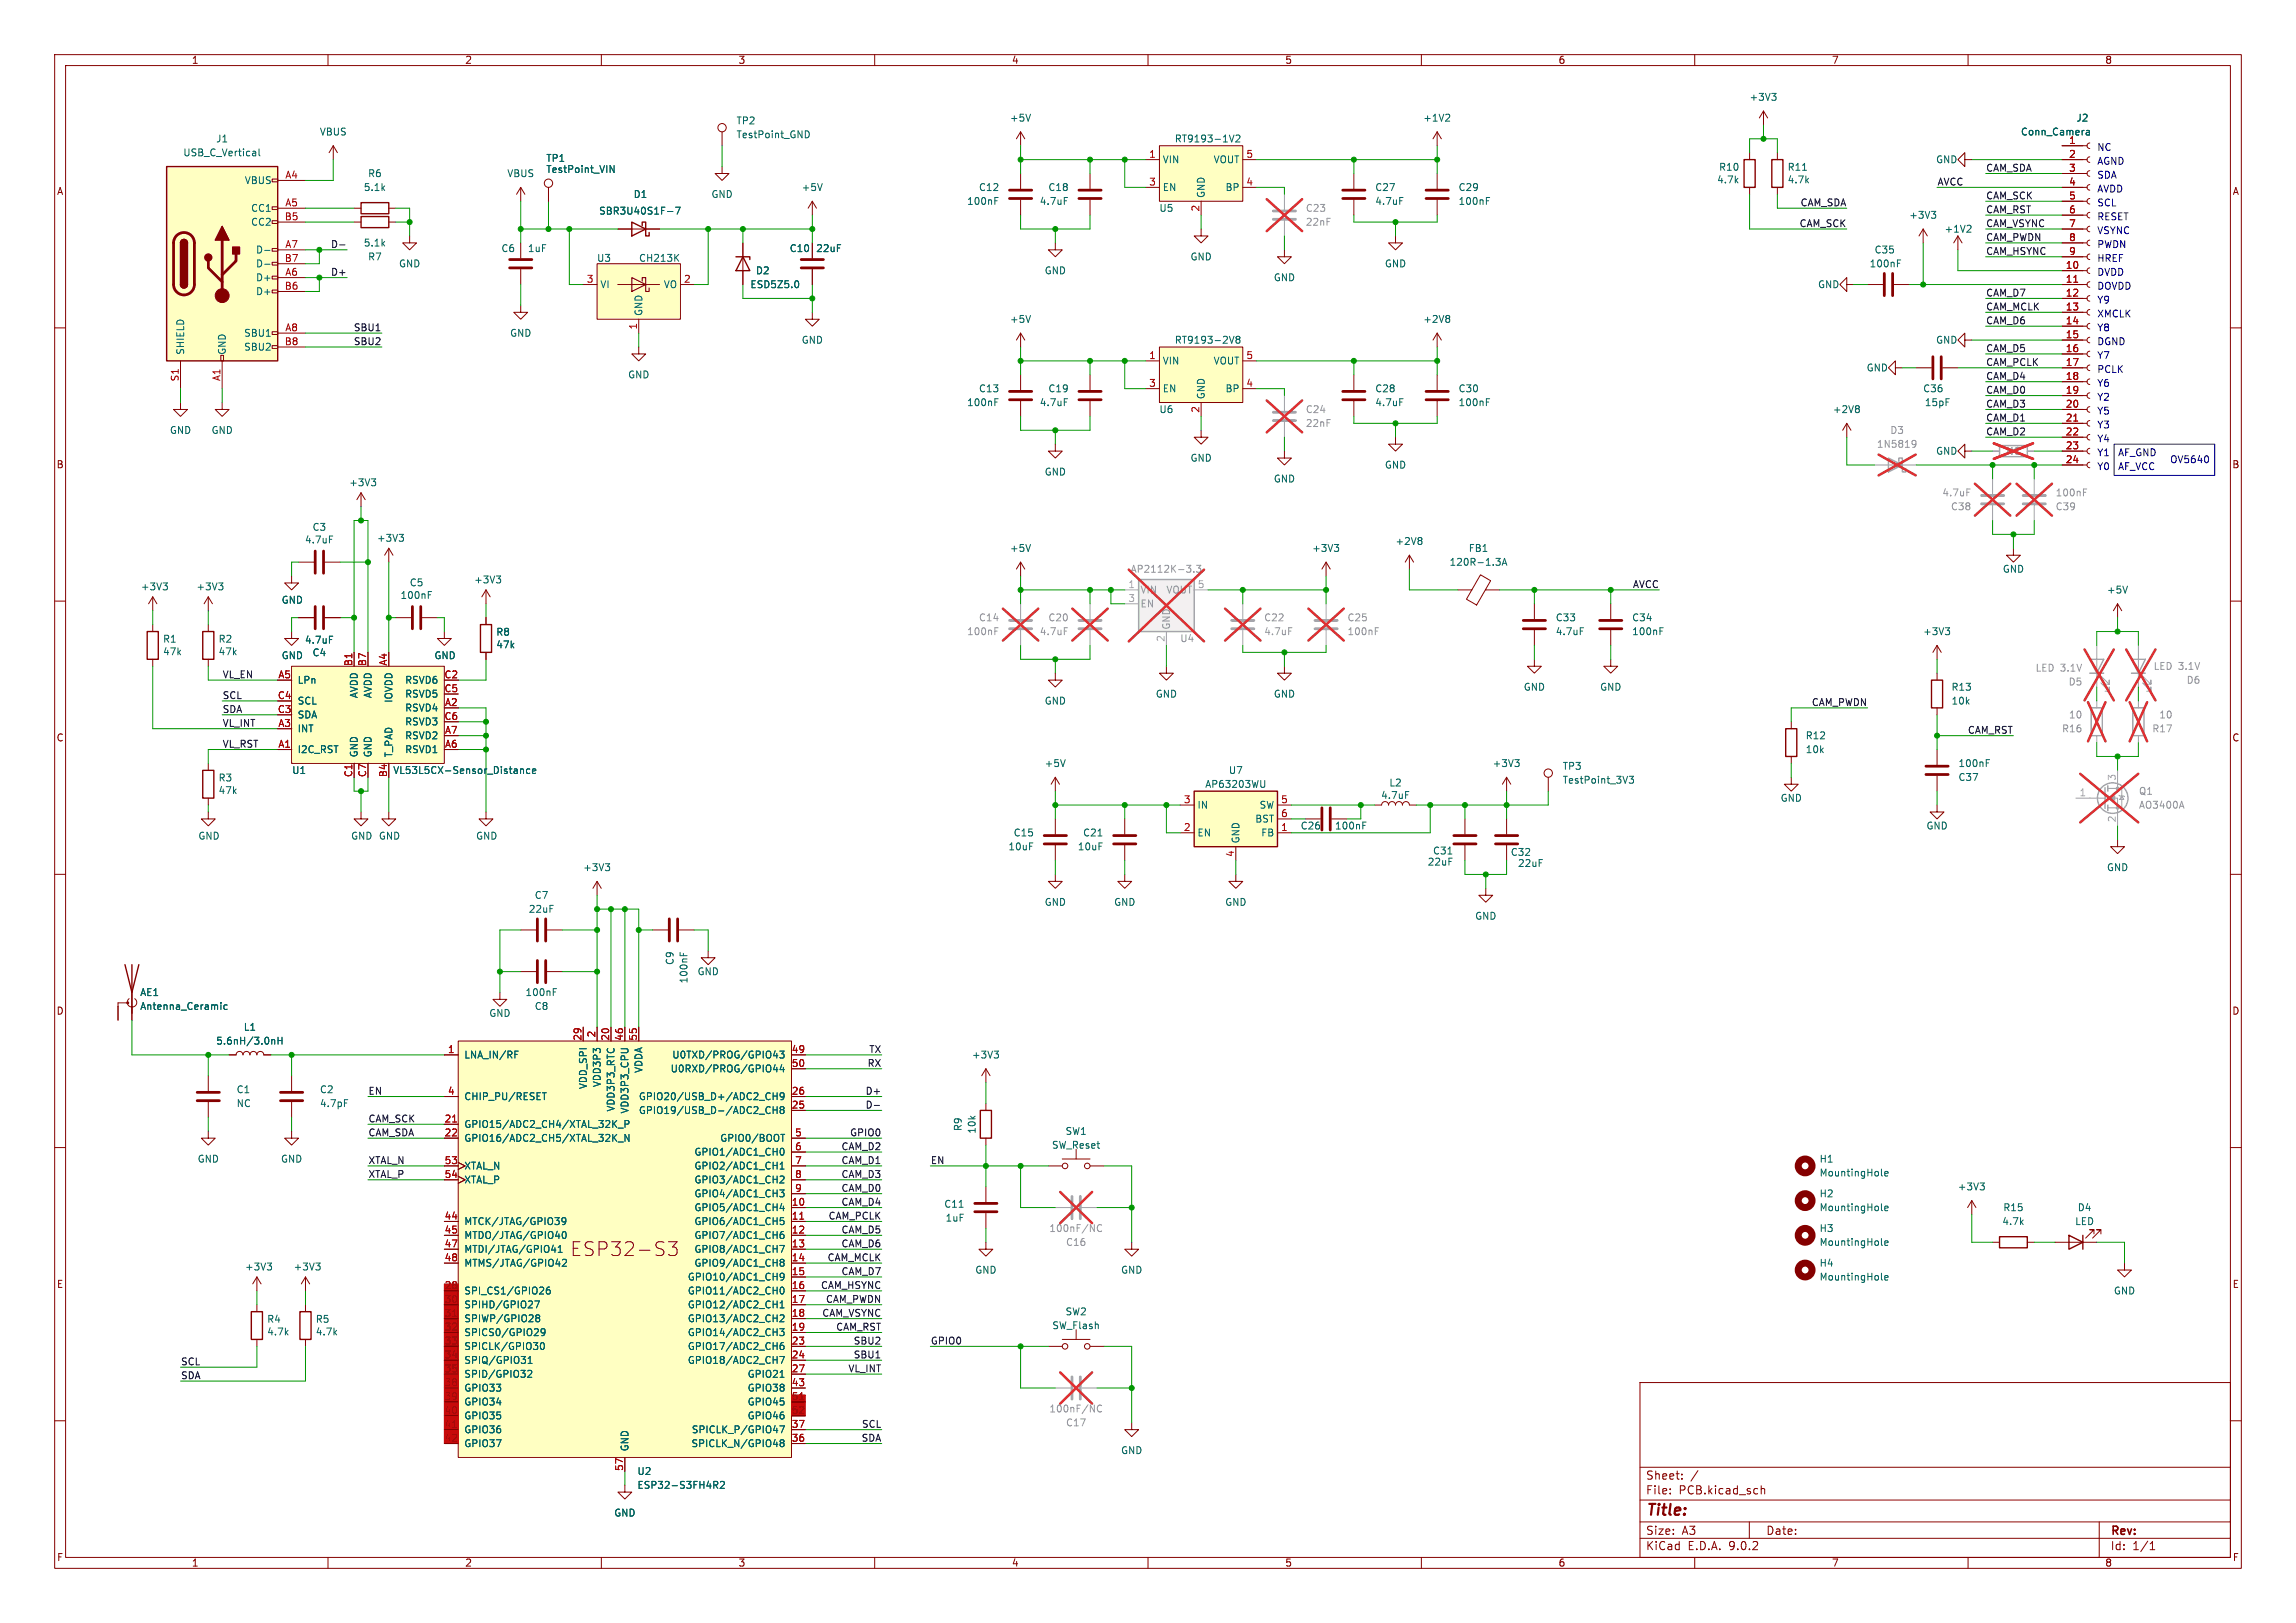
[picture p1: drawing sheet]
<svg xmlns="http://www.w3.org/2000/svg" width="420mm" height="297mm" viewBox="0 0 420 297" stroke-linecap="round" stroke-linejoin="round" font-family="sans-serif">
<defs><g id="words">
<text font-size="3.5" fill="#006464" x="104.3" y="230.1">ESP32-S3</text>
<text font-size="2.8" fill="#840000" x="301" y="277.9">Title:</text>
<g font-size="2.1" fill="#840000">
<text x="301" y="273.7">File:</text>
<text x="301" y="271">Sheet:</text>
<text x="307.1" y="273.7">PCB.kicad_sch</text>
<text x="301" y="281.1">Size:</text>
<text x="307.6" y="281.1">A3</text>
<text x="323" y="281.1">Date:</text>
<text x="386" y="281.3">Rev:</text>
<text x="301" y="283.9">KiCad</text>
<text x="308.7" y="283.9">E.D.A.</text>
<text x="316.3" y="283.9">9.0.2</text>
<text x="386" y="283.9">Id:</text>
<text x="390.1" y="283.9">1/1</text>
</g>
<g font-size="1.8" fill="#840000">
<text x="35" y="11.9">1</text>
<text x="85" y="11.9">2</text>
<text x="135" y="11.9">3</text>
<text x="185" y="11.9">4</text>
<text x="235" y="11.9">5</text>
<text x="285" y="11.9">6</text>
<text x="335" y="11.9">7</text>
<text x="385" y="11.9">8</text>
<text x="10.3" y="35.9">A</text>
<text x="408.3" y="35.9">A</text>
<text x="10.3" y="85.9">B</text>
<text x="408.2" y="85.9">B</text>
<text x="10.3" y="135.9">C</text>
<text x="408.2" y="135.9">C</text>
<text x="10.3" y="185.9">D</text>
<text x="408.2" y="185.9">D</text>
<text x="10.3" y="235.9">E</text>
<text x="408.3" y="235.9">E</text>
<text x="10.3" y="285.9">F</text>
<text x="35" y="286.9">1</text>
<text x="85" y="286.9">2</text>
<text x="135" y="286.9">3</text>
<text x="185" y="286.9">4</text>
<text x="235" y="286.9">5</text>
<text x="285" y="286.9">6</text>
<text x="335" y="286.9">7</text>
<text x="385" y="286.9">8</text>
<text x="408.3" y="285.9">F</text>
</g>
<g font-size="1.8" fill="#006464">
<text x="134.6" y="23">TP2</text>
<text x="184.7" y="22.5">+5V</text>
<text x="260.2" y="22.5">+1V2</text>
<text x="319.9" y="18.6">+3V3</text>
<text x="379.7" y="22.5">J2</text>
<text x="33.4" y="28.8">USB_C_Vertical</text>
<text x="39.4" y="26.3">J1</text>
<text x="58.4" y="25">VBUS</text>
<text x="99.8" y="29.8">TP1</text>
<text x="134.6" y="25.5">TestPoint_GND</text>
<text x="214.8" y="26.3">RT9193-1V2</text>
<text x="369.6" y="25">Conn_Camera</text>
<text x="44.7" y="33.9">VBUS</text>
<text x="66.5" y="35.2">5.1k</text>
<text x="67.2" y="32.6">R6</text>
<text x="92.7" y="32.6">VBUS</text>
<text x="99.8" y="31.9">TestPoint_VIN</text>
<text x="146.6" y="35.2">+5V</text>
<text x="179" y="35.2">C12</text>
<text x="191.7" y="35.2">C18</text>
<text x="212.6" y="30.1">VIN</text>
<text x="212.6" y="35.2">EN</text>
<text x="221.9" y="30.1">VOUT</text>
<text x="224.1" y="35.2">BP</text>
<text x="251.5" y="35.2">C27</text>
<text x="266.7" y="35.2">C29</text>
<text x="314" y="33.8">4.7k</text>
<text x="314.4" y="31.4">R10</text>
<text x="326.9" y="33.8">4.7k</text>
<text x="326.9" y="31.4">R11</text>
<text x="354.1" y="30.1">GND</text>
<text x="45.8" y="39">CC1</text>
<text x="45.8" y="41.5">CC2</text>
<text x="109.5" y="39.5">SBR3U40S1F-7</text>
<text x="115.8" y="36.4">D1</text>
<text x="130" y="36.4">GND</text>
<text x="176.8" y="37.7">100nF</text>
<text x="190.1" y="37.7">4.7uF</text>
<text x="212" y="39">U5</text>
<text x="220.6" y="36.3" transform="rotate(-90 220.6 36.3)">GND</text>
<text x="251.5" y="37.7">4.7uF</text>
<text x="266.7" y="37.7">100nF</text>
<text x="349.1" y="40.2">+3V3</text>
<text x="46.7" y="46.6">D-</text>
<text x="66.5" y="45.3">5.1k</text>
<text x="67.2" y="47.9">R7</text>
<text x="91.6" y="46.3">C6</text>
<text x="96.5" y="46.3">1uF</text>
<text x="144.4" y="46.3">C10</text>
<text x="149.2" y="46.3">22uF</text>
<text x="217.7" y="47.9">GND</text>
<text x="342.8" y="46.6">C35</text>
<text x="355.6" y="42.8">+1V2</text>
<text x="46.7" y="49.1">D-</text>
<text x="46.7" y="51.7">D+</text>
<text x="72.9" y="49.1">GND</text>
<text x="109.1" y="48.1">U3</text>
<text x="109.7" y="52.9">VI</text>
<text x="116.8" y="48.1">CH213K</text>
<text x="121.3" y="52.9">VO</text>
<text x="137.2" y="52.9">ESD5Z5.0</text>
<text x="138.2" y="50.4">D2</text>
<text x="191" y="50.4">GND</text>
<text x="232.9" y="51.7">GND</text>
<text x="253.2" y="49.1">GND</text>
<text x="332.5" y="52.9">GND</text>
<text x="341.9" y="49.1">100nF</text>
<text x="46.7" y="54.2">D+</text>
<text x="117.7" y="57.9" transform="rotate(-90 117.7 57.9)">GND</text>
<text x="184.7" y="59.3">+5V</text>
<text x="260.2" y="59.3">+2V8</text>
<text x="33.9" y="65" transform="rotate(-90 33.9 65)">SHIELD</text>
<text x="41.5" y="65" transform="rotate(-90 41.5 65)">GND</text>
<text x="44.6" y="61.8">SBU1</text>
<text x="44.6" y="64.4">SBU2</text>
<text x="93.2" y="61.8">GND</text>
<text x="146.6" y="63.1">GND</text>
<text x="214.8" y="63.1">RT9193-2V8</text>
<text x="354.1" y="63.1">GND</text>
<text x="114.8" y="69.4">GND</text>
<text x="179" y="72">C13</text>
<text x="191.7" y="72">C19</text>
<text x="212.6" y="66.9">VIN</text>
<text x="212.6" y="72">EN</text>
<text x="221.9" y="66.9">VOUT</text>
<text x="224.1" y="72">BP</text>
<text x="251.5" y="72">C28</text>
<text x="266.7" y="72">C30</text>
<text x="341.4" y="68.2">GND</text>
<text x="351.7" y="72">C36</text>
<text x="176.8" y="74.5">100nF</text>
<text x="190.1" y="74.5">4.7uF</text>
<text x="212" y="75.8">U6</text>
<text x="220.6" y="73.2" transform="rotate(-90 220.6 73.2)">GND</text>
<text x="251.5" y="74.5">4.7uF</text>
<text x="266.7" y="74.5">100nF</text>
<text x="335.2" y="75.8">+2V8</text>
<text x="352" y="74.5">15pF</text>
<text x="31" y="79.6">GND</text>
<text x="38.6" y="79.6">GND</text>
<text x="354.1" y="83.4">GND</text>
<text x="63.8" y="89.2">+3V3</text>
<text x="191" y="87.2">GND</text>
<text x="217.7" y="84.7">GND</text>
<text x="232.9" y="88.5">GND</text>
<text x="253.2" y="86">GND</text>
<text x="55.7" y="99.6">4.7uF</text>
<text x="57.1" y="97.3">C3</text>
<text x="68.9" y="99.3">+3V3</text>
<text x="184.7" y="101.2">+5V</text>
<text x="239.9" y="101.2">+3V3</text>
<text x="255.2" y="99.9">+2V8</text>
<text x="268.6" y="101.2">FB1</text>
<text x="74.9" y="107.5">C5</text>
<text x="86.6" y="107">+3V3</text>
<text x="265.1" y="103.7">120R-1.3A</text>
<text x="366.3" y="105">GND</text>
<text x="25.7" y="108.2">+3V3</text>
<text x="35.8" y="108.2">+3V3</text>
<text x="51.4" y="110.7">GND</text>
<text x="73.2" y="109.8">100nF</text>
<text x="284.5" y="113.9">C33</text>
<text x="298.5" y="113.9">C34</text>
<text x="385.3" y="108.8">+5V</text>
<text x="29.7" y="117.8">R1</text>
<text x="39.9" y="117.8">R2</text>
<text x="55.7" y="118">4.7uF</text>
<text x="90.7" y="116.5">R8</text>
<text x="90.7" y="118.8">47k</text>
<text x="284.5" y="116.4">4.7uF</text>
<text x="298.5" y="116.4">100nF</text>
<text x="351.7" y="116.4">+3V3</text>
<text x="29.7" y="120.1">47k</text>
<text x="39.9" y="120.1">47k</text>
<text x="51.4" y="120.8">GND</text>
<text x="54.4" y="125.3">LPn</text>
<text x="57.1" y="120.3">C4</text>
<text x="74" y="125.3">RSVD6</text>
<text x="79.4" y="120.8">GND</text>
<text x="54.4" y="129.1">SCL</text>
<text x="54.4" y="131.7">SDA</text>
<text x="65.6" y="127.9" transform="rotate(-90 65.6 127.9)">AVDD</text>
<text x="68.2" y="127.9" transform="rotate(-90 68.2 127.9)">AVDD</text>
<text x="72" y="128.7" transform="rotate(-90 72 128.7)">IOVDD</text>
<text x="74" y="127.9">RSVD5</text>
<text x="74" y="130.4">RSVD4</text>
<text x="191" y="129.1">GND</text>
<text x="211.3" y="127.9">GND</text>
<text x="232.9" y="127.9">GND</text>
<text x="278.6" y="126.6">GND</text>
<text x="292.6" y="126.6">GND</text>
<text x="356.9" y="129.1">10k</text>
<text x="356.9" y="126.6">R13</text>
<text x="54.4" y="134.2">INT</text>
<text x="74" y="132.9">RSVD3</text>
<text x="74" y="135.5">RSVD2</text>
<text x="330.2" y="135.5">R12</text>
<text x="39.9" y="143.2">R3</text>
<text x="53.3" y="141.8">U1</text>
<text x="54.4" y="138">I2C_RST</text>
<text x="65.6" y="138.7" transform="rotate(-90 65.6 138.7)">GND</text>
<text x="68.2" y="138.7" transform="rotate(-90 68.2 138.7)">GND</text>
<text x="71.8" y="141.8">VL53L5CX-Sensor_Distance</text>
<text x="72" y="138.7" transform="rotate(-90 72 138.7)">T_PAD</text>
<text x="74" y="138">RSVD1</text>
<text x="191" y="140.6">+5V</text>
<text x="224.7" y="141.8">U7</text>
<text x="272.9" y="140.6">+3V3</text>
<text x="285.8" y="141.1">TP3</text>
<text x="285.8" y="143.6">TestPoint_3V3</text>
<text x="330.2" y="138">10k</text>
<text x="358.1" y="140.6">100nF</text>
<text x="358.1" y="143.1">C37</text>
<text x="39.9" y="145.5">47k</text>
<text x="218.9" y="148.2">IN</text>
<text x="220.4" y="144.4">AP63203WU</text>
<text x="230.3" y="148.2">SW</text>
<text x="252.5" y="146.4">4.7uF</text>
<text x="254" y="144.1">L2</text>
<text x="325.6" y="146.9">GND</text>
<text x="36.2" y="153.8">GND</text>
<text x="64.1" y="153.8">GND GND</text>
<text x="87" y="153.8">GND</text>
<text x="184.4" y="155.8">10uF</text>
<text x="185.3" y="153.3">C15</text>
<text x="197.1" y="155.8">10uF</text>
<text x="198" y="153.3">C21</text>
<text x="218.9" y="153.3">EN</text>
<text x="226.9" y="154.4" transform="rotate(-90 226.9 154.4)">GND</text>
<text x="229.5" y="150.7">BST</text>
<text x="230.6" y="153.3">FB</text>
<text x="237.8" y="152">C26</text>
<text x="244.1" y="152">100nF</text>
<text x="352.3" y="152">GND</text>
<text x="106.6" y="159.6">+3V3</text>
<text x="261.1" y="158.6">22uF</text>
<text x="262" y="156.6">C31</text>
<text x="276.3" y="156.8">C32</text>
<text x="277.6" y="158.9">22uF</text>
<text x="385.3" y="159.6">GND</text>
<text x="96.6" y="167.2">22uF</text>
<text x="97.7" y="164.7">C7</text>
<text x="191" y="166">GND</text>
<text x="203.7" y="166">GND</text>
<text x="224" y="166">GND</text>
<text x="269.7" y="168.5">GND</text>
<text x="123.4" y="176.7" transform="rotate(-90 123.4 176.7)">C9</text>
<text x="127.5" y="178.7">GND</text>
<text x="25.5" y="182.5">AE1</text>
<text x="25.6" y="185">Antenna_Ceramic</text>
<text x="96" y="182.5">100nF</text>
<text x="97.7" y="185">C8</text>
<text x="126" y="180.1" transform="rotate(-90 126 180.1)">100nF</text>
<text x="39.4" y="191.4">5.6nH/3.0nH</text>
<text x="44.5" y="188.8">L1</text>
<text x="89.4" y="186.3">GND</text>
<text x="84.8" y="193.9">LNA_IN/RF</text>
<text x="117.7" y="196.4" transform="rotate(-90 117.7 196.4)">VDDA</text>
<text x="122.6" y="196.4">U0RXD/PROG/GPIO44</text>
<text x="122.9" y="193.9">U0TXD/PROG/GPIO43</text>
<text x="177.7" y="193.9">+3V3</text>
<text x="43.2" y="200.3">C1</text>
<text x="43.2" y="202.8">NC</text>
<text x="58.4" y="200.3">C2</text>
<text x="58.4" y="202.8">4.7pF</text>
<text x="84.8" y="201.5">CHIP_PU/RESET</text>
<text x="107.5" y="199.4" transform="rotate(-90 107.5 199.4)">VDD_SPI</text>
<text x="110.1" y="199" transform="rotate(-90 110.1 199)">VDD3P3</text>
<text x="112.6" y="203.5" transform="rotate(-90 112.6 203.5)">VDD3P3_RTC</text>
<text x="115.2" y="203.9" transform="rotate(-90 115.2 203.9)">VDD3P3_CPU</text>
<text x="116.8" y="201.5">GPIO20/USB_D+/ADC2_CH9</text>
<text x="84.8" y="206.6">GPIO15/ADC2_CH4/XTAL_32K_P</text>
<text x="84.8" y="209.1">GPIO16/ADC2_CH5/XTAL_32K_N</text>
<text x="116.8" y="204.1">GPIO19/USB_D-/ADC2_CH8</text>
<text x="131.6" y="209.1">GPIO0/BOOT</text>
<text x="176.1" y="207.1" transform="rotate(-90 176.1 207.1)">R9</text>
<text x="178.7" y="207.6" transform="rotate(-90 178.7 207.6)">10k</text>
<text x="194.8" y="207.9">SW1</text>
<text x="36.1" y="213">GND</text>
<text x="51.3" y="213">GND</text>
<text x="84.8" y="214.2">XTAL_N</text>
<text x="126.9" y="211.7">GPIO1/ADC1_CH0</text>
<text x="126.9" y="214.2">GPIO2/ADC1_CH1</text>
<text x="192.3" y="210.4">SW_Reset</text>
<text x="332.7" y="213">H1</text>
<text x="332.7" y="215.5">MountingHole</text>
<text x="84.8" y="216.8">XTAL_P</text>
<text x="126.9" y="216.8">GPIO3/ADC1_CH2</text>
<text x="126.9" y="219.3">GPIO4/ADC1_CH3</text>
<text x="126.9" y="221.8">GPIO5/ADC1_CH4</text>
<text x="172.6" y="221.2">C11</text>
<text x="332.7" y="219.3">H2</text>
<text x="332.7" y="221.8">MountingHole</text>
<text x="358" y="218">+3V3</text>
<text x="366.4" y="221.8">R15</text>
<text x="380" y="221.8">D4</text>
<text x="84.8" y="224.4">MTCK/JTAG/GPIO39</text>
<text x="84.8" y="226.9">MTDO/JTAG/GPIO40</text>
<text x="126.9" y="224.4">GPIO6/ADC1_CH5</text>
<text x="126.9" y="226.9">GPIO7/ADC1_CH6</text>
<text x="172.9" y="223.7">1uF</text>
<text x="332.7" y="225.7">H3</text>
<text x="366.2" y="224.4">4.7k</text>
<text x="379.5" y="224.4">LED</text>
<text x="44.7" y="232.7">+3V3</text>
<text x="53.6" y="232.7">+3V3</text>
<text x="84.8" y="229.5">MTDI/JTAG/GPIO41</text>
<text x="84.8" y="232">MTMS/JTAG/GPIO42</text>
<text x="126.9" y="229.5">GPIO8/ADC1_CH7</text>
<text x="126.9" y="232">GPIO9/ADC1_CH8</text>
<text x="178.3" y="233.3">GND</text>
<text x="205" y="233.3">GND</text>
<text x="332.7" y="232">H4</text>
<text x="332.7" y="228.2">MountingHole</text>
<text x="84.8" y="237.1">SPI_CS1/GPIO26</text>
<text x="84.8" y="239.6">SPIHD/GPIO27</text>
<text x="125.7" y="234.5">GPIO10/ADC1_CH9</text>
<text x="125.7" y="237.1">GPIO11/ADC2_CH0</text>
<text x="125.7" y="239.6">GPIO12/ADC2_CH1</text>
<text x="332.7" y="234.5">MountingHole</text>
<text x="386.6" y="237.1">GND</text>
<text x="48.8" y="242.3">R4</text>
<text x="48.8" y="244.6">4.7k</text>
<text x="57.7" y="242.3">R5</text>
<text x="57.7" y="244.6">4.7k</text>
<text x="84.8" y="242.2">SPIWP/GPIO28</text>
<text x="84.8" y="244.7">SPICS0/GPIO29</text>
<text x="125.7" y="242.2">GPIO13/ADC2_CH2</text>
<text x="125.7" y="244.7">GPIO14/ADC2_CH3</text>
<text x="192.4" y="243.4">SW_Flash</text>
<text x="194.8" y="240.9">SW2</text>
<text x="84.8" y="247.2">SPICLK/GPIO30</text>
<text x="84.8" y="249.8">SPIQ/GPIO31</text>
<text x="125.7" y="247.2">GPIO17/ADC2_CH6</text>
<text x="125.7" y="249.8">GPIO18/ADC2_CH7</text>
<text x="84.8" y="252.3">SPID/GPIO32</text>
<text x="84.8" y="254.9">GPIO33</text>
<text x="84.8" y="257.4">GPIO34</text>
<text x="136.7" y="252.3">GPIO21</text>
<text x="136.7" y="254.9">GPIO38</text>
<text x="136.7" y="257.4">GPIO45</text>
<text x="84.8" y="259.9">GPIO35</text>
<text x="84.8" y="262.5">GPIO36</text>
<text x="126.4" y="262.5">SPICLK_P/GPIO47</text>
<text x="136.7" y="259.9">GPIO46</text>
<text x="84.8" y="265">GPIO37</text>
<text x="115.2" y="265.7" transform="rotate(-90 115.2 265.7)">GND</text>
<text x="126.4" y="265">SPICLK_N/GPIO48</text>
<text x="205" y="266.3">GND</text>
<text x="116.5" y="270.1">U2</text>
<text x="116.5" y="272.6">ESP32-S3FH4R2</text>
<text x="112.3" y="277.7">GND</text>
</g>
<g font-size="1.8" fill="#a90000">
<text x="210.1" y="29">1</text>
<text x="227.9" y="29">5</text>
<text x="378.4" y="26.4">1</text>
<text x="378.4" y="29">2</text>
<text x="52.1" y="32.8">A4</text>
<text x="210.1" y="34">3</text>
<text x="227.9" y="34">4</text>
<text x="378.4" y="31.5">3</text>
<text x="378.4" y="34">4</text>
<text x="52" y="40.4">B5</text>
<text x="52.1" y="37.8">A5</text>
<text x="219.5" y="38.8" transform="rotate(-90 219.5 38.8)">2</text>
<text x="378.4" y="36.6">5</text>
<text x="378.4" y="39.1">6</text>
<text x="378.4" y="41.7">7</text>
<text x="52.1" y="45.5">A7</text>
<text x="378.4" y="44.2">8</text>
<text x="378.4" y="46.7">9</text>
<text x="52" y="48">B7</text>
<text x="52" y="53.1">B6</text>
<text x="52.1" y="50.5">A6</text>
<text x="107.2" y="51.8">3</text>
<text x="125" y="51.8">2</text>
<text x="377.8" y="49.3">10</text>
<text x="377.8" y="51.8">11</text>
<text x="377.8" y="54.4">12</text>
<text x="377.8" y="56.9">13</text>
<text x="377.8" y="59.4">14</text>
<text x="52" y="63.2">B8</text>
<text x="52.1" y="60.7">A8</text>
<text x="116.6" y="60.4" transform="rotate(-90 116.6 60.4)">1</text>
<text x="210.1" y="65.8">1</text>
<text x="227.9" y="65.8">5</text>
<text x="377.8" y="62">15</text>
<text x="377.8" y="64.5">16</text>
<text x="32.8" y="69.9" transform="rotate(-90 32.8 69.9)">S1</text>
<text x="40.4" y="69.8" transform="rotate(-90 40.4 69.8)">A1</text>
<text x="210.1" y="70.9">3</text>
<text x="227.9" y="70.9">4</text>
<text x="377.8" y="67.1">17</text>
<text x="377.8" y="69.6">18</text>
<text x="219.5" y="75.6" transform="rotate(-90 219.5 75.6)">2</text>
<text x="377.8" y="72.1">19</text>
<text x="377.8" y="74.7">20</text>
<text x="377.8" y="77.2">21</text>
<text x="377.8" y="79.8">22</text>
<text x="377.8" y="82.3">23</text>
<text x="377.8" y="84.8">24</text>
<text x="50.8" y="124.2">A5</text>
<text x="64.5" y="122" transform="rotate(-90 64.5 122)">B1</text>
<text x="67.1" y="122" transform="rotate(-90 67.1 122)">B7</text>
<text x="70.9" y="121.9" transform="rotate(-90 70.9 121.9)">A4</text>
<text x="81.2" y="124.2">C2</text>
<text x="50.7" y="128">C4</text>
<text x="50.7" y="130.6">C3</text>
<text x="81.2" y="126.7">C5</text>
<text x="81.2" y="131.8">C6</text>
<text x="81.3" y="129.3">A2</text>
<text x="50.8" y="133.1">A3</text>
<text x="50.8" y="136.9">A1</text>
<text x="81.3" y="134.4">A7</text>
<text x="81.3" y="136.9">A6</text>
<text x="64.5" y="142.3" transform="rotate(-90 64.5 142.3)">C1</text>
<text x="67.1" y="142.3" transform="rotate(-90 67.1 142.3)">C7</text>
<text x="70.9" y="142.3" transform="rotate(-90 70.9 142.3)">B4</text>
<text x="216.5" y="147.1">3</text>
<text x="234.2" y="147.1">5</text>
<text x="234.2" y="149.6">6</text>
<text x="216.5" y="152.1">2</text>
<text x="234.2" y="152.1">1</text>
<text x="225.8" y="156.9" transform="rotate(-90 225.8 156.9)">4</text>
<text x="106.4" y="190.5" transform="rotate(-90 106.4 190.5)">29</text>
<text x="109" y="189.9" transform="rotate(-90 109 189.9)">2</text>
<text x="111.5" y="190.5" transform="rotate(-90 111.5 190.5)">20</text>
<text x="114" y="190.5" transform="rotate(-90 114 190.5)">46</text>
<text x="116.6" y="190.5" transform="rotate(-90 116.6 190.5)">55</text>
<text x="81.8" y="192.8">1</text>
<text x="144.7" y="192.8">49</text>
<text x="144.7" y="195.3">50</text>
<text x="81.8" y="200.4">4</text>
<text x="144.7" y="200.4">26</text>
<text x="144.7" y="202.9">25</text>
<text x="81.2" y="205.5">21</text>
<text x="81.2" y="208">22</text>
<text x="145.3" y="208">5</text>
<text x="81.2" y="213.1">53</text>
<text x="81.2" y="215.6">54</text>
<text x="145.3" y="210.6">6</text>
<text x="145.3" y="213.1">7</text>
<text x="145.3" y="215.6">8</text>
<text x="144.7" y="220.7">10</text>
<text x="145.3" y="218.2">9</text>
<text x="81.2" y="223.3">44</text>
<text x="81.2" y="225.8">45</text>
<text x="144.7" y="223.3">11</text>
<text x="144.7" y="225.8">12</text>
<text x="81.2" y="228.3">47</text>
<text x="81.2" y="230.9">48</text>
<text x="144.7" y="228.3">13</text>
<text x="144.7" y="230.9">14</text>
<text x="144.7" y="233.4">15</text>
<text x="81.2" y="236">28</text>
<text x="81.2" y="238.5">30</text>
<text x="144.7" y="236">16</text>
<text x="144.7" y="238.5">17</text>
<text x="81.2" y="241">31</text>
<text x="81.2" y="243.6">32</text>
<text x="144.7" y="241">18</text>
<text x="144.7" y="243.6">19</text>
<text x="81.2" y="246.1">33</text>
<text x="81.2" y="248.7">34</text>
<text x="81.2" y="251.2">35</text>
<text x="144.7" y="246.1">23</text>
<text x="144.7" y="248.7">24</text>
<text x="144.7" y="251.2">27</text>
<text x="81.2" y="253.7">38</text>
<text x="81.2" y="256.3">39</text>
<text x="144.7" y="253.7">43</text>
<text x="144.7" y="256.3">51</text>
<text x="81.2" y="258.8">40</text>
<text x="81.2" y="261.4">41</text>
<text x="81.2" y="263.9">42</text>
<text x="144.7" y="261.4">37</text>
<text x="144.7" y="263.9">36</text>
<text x="144.7" y="258.8">52</text>
<text x="114" y="269.3" transform="rotate(-90 114 269.3)">57</text>
</g>
<g font-size="1.8" fill="#0000c2">
<text x="383.5" y="27.7">NC</text>
<text x="383.5" y="32.8">SDA</text>
<text x="383.5" y="30.2">AGND</text>
<text x="383.5" y="35.3">AVDD</text>
<text x="383.5" y="40.4">RESET</text>
<text x="383.5" y="37.9">SCL</text>
<text x="383.5" y="45.5">PWDN</text>
<text x="383.5" y="42.9">VSYNC</text>
<text x="383.5" y="50.6">DVDD</text>
<text x="383.5" y="48">HREF</text>
<text x="383.5" y="53.1">DOVDD</text>
<text x="383.5" y="55.6">Y9</text>
<text x="383.5" y="58.2">XMCLK</text>
<text x="383.5" y="65.8">Y7</text>
<text x="383.5" y="63.3">DGND</text>
<text x="383.5" y="60.7">Y8</text>
<text x="383.5" y="68.3">PCLK</text>
<text x="383.5" y="70.9">Y6</text>
<text x="383.5" y="76">Y5</text>
<text x="383.5" y="73.4">Y2</text>
<text x="383.5" y="83.6">Y1</text>
<text x="383.5" y="81">Y4</text>
<text x="383.5" y="78.5">Y3</text>
<text x="387.3" y="83.6">AF_GND</text>
<text x="383.5" y="86.1">Y0</text>
<text x="387.3" y="86.1">AF_VCC</text>
<text x="396.9" y="84.8">OV5640</text>
</g>
<g font-size="1.8" fill="#0f0f0f">
<text x="354.3" y="34">AVCC</text>
<text x="363.2" y="31.5">CAM_SDA</text>
<text x="329.1" y="41.6">CAM_SCK</text>
<text x="329.3" y="37.8">CAM_SDA</text>
<text x="363.2" y="41.6">CAM_VSYNC</text>
<text x="363.2" y="36.6">CAM_SCK</text>
<text x="363.2" y="39.1">CAM_RST</text>
<text x="60.5" y="45.5">D-</text>
<text x="363.2" y="46.7">CAM_HSYNC</text>
<text x="363.2" y="44.2">CAM_PWDN</text>
<text x="60.5" y="50.5">D+</text>
<text x="363.2" y="56.9">CAM_MCLK</text>
<text x="363.2" y="59.4">CAM_D6</text>
<text x="363.2" y="54.3">CAM_D7</text>
<text x="64.6" y="60.7">SBU1</text>
<text x="64.6" y="63.2">SBU2</text>
<text x="363.2" y="64.5">CAM_D5</text>
<text x="363.2" y="69.6">CAM_D4</text>
<text x="363.2" y="67">CAM_PCLK</text>
<text x="363.2" y="72.1">CAM_D0</text>
<text x="363.2" y="74.7">CAM_D3</text>
<text x="363.2" y="77.2">CAM_D1</text>
<text x="363.2" y="79.7">CAM_D2</text>
<text x="298.6" y="107.7">AVCC</text>
<text x="40.6" y="124.2">VL_EN</text>
<text x="40.6" y="130.5">SDA</text>
<text x="40.6" y="128">SCL</text>
<text x="331.3" y="129.3">CAM_PWDN</text>
<text x="40.6" y="136.9">VL_RST</text>
<text x="40.6" y="133.1">VL_INT</text>
<text x="359.9" y="134.4">CAM_RST</text>
<text x="158.6" y="195.3">RX</text>
<text x="158.9" y="192.8">TX</text>
<text x="67.3" y="200.4">EN</text>
<text x="158.2" y="202.9">D-</text>
<text x="158.2" y="200.4">D+</text>
<text x="67.3" y="205.5">CAM_SCK</text>
<text x="67.3" y="208">CAM_SDA</text>
<text x="155.4" y="208">GPIO0</text>
<text x="67.3" y="215.6">XTAL_P</text>
<text x="67.3" y="213.1">XTAL_N</text>
<text x="153.8" y="210.6">CAM_D2</text>
<text x="153.8" y="215.6">CAM_D3</text>
<text x="153.8" y="213.1">CAM_D1</text>
<text x="170.2" y="213.1">EN</text>
<text x="153.8" y="220.7">CAM_D4</text>
<text x="153.8" y="218.2">CAM_D0</text>
<text x="151.5" y="223.3">CAM_PCLK</text>
<text x="153.8" y="225.8">CAM_D5</text>
<text x="151.3" y="230.9">CAM_MCLK</text>
<text x="153.8" y="233.4">CAM_D7</text>
<text x="153.8" y="228.3">CAM_D6</text>
<text x="150.1" y="236">CAM_HSYNC</text>
<text x="151" y="238.5">CAM_PWDN</text>
<text x="150.3" y="241">CAM_VSYNC</text>
<text x="152.9" y="243.6">CAM_RST</text>
<text x="33" y="249.9">SCL</text>
<text x="155.1" y="251.2">VL_INT</text>
<text x="156.1" y="246.1">SBU2</text>
<text x="156.1" y="248.7">SBU1</text>
<text x="170.2" y="246.1">GPIO0</text>
<text x="33" y="252.5">SDA</text>
<text x="157.5" y="263.9">SDA</text>
<text x="157.6" y="261.4">SCL</text>
</g>
<g font-size="1.8" fill="#989898">
<text x="238.8" y="39">C23</text>
<text x="238.8" y="41.5">22nF</text>
<text x="238.8" y="75.8">C24</text>
<text x="238.8" y="78.3">22nF</text>
<text x="343.2" y="82.1">1N5819</text>
<text x="345.7" y="79.6">D3</text>
<text x="366.9" y="83.4">NC</text>
<text x="355.2" y="91">4.7uF</text>
<text x="356.8" y="93.6">C38</text>
<text x="375.9" y="91">100nF</text>
<text x="375.9" y="93.6">C39</text>
<text x="206.7" y="105">AP2112K-3.3</text>
<text x="179" y="113.9">C14</text>
<text x="191.7" y="113.9">C20</text>
<text x="208.5" y="108.8">VIN</text>
<text x="208.5" y="111.4">EN</text>
<text x="213.3" y="108.8">VOUT</text>
<text x="231.1" y="113.9">C22</text>
<text x="246.4" y="113.9">C25</text>
<text x="176.8" y="116.4">100nF</text>
<text x="190.1" y="116.4">4.7uF</text>
<text x="214.2" y="115.3" transform="rotate(-90 214.2 115.3)">GND</text>
<text x="215.8" y="117.7">U4</text>
<text x="231.1" y="116.4">4.7uF</text>
<text x="246.4" y="116.4">100nF</text>
<text x="372.3" y="123.1">LED 3.1V</text>
<text x="378.3" y="125.6">D5</text>
<text x="393.8" y="122.8">LED 3.1V</text>
<text x="399.9" y="125.3">D6</text>
<text x="378.4" y="131.7">10</text>
<text x="394.9" y="131.7">10</text>
<text x="377.1" y="134.2">R16</text>
<text x="393.6" y="134.2">R17</text>
<text x="391.2" y="148.2">AO3400A</text>
<text x="391.2" y="145.6">Q1</text>
<text x="191.8" y="225.7">100nF/NC</text>
<text x="194.9" y="228.2">C16</text>
<text x="191.8" y="258.7">100nF/NC</text>
<text x="194.9" y="261.2">C17</text>
</g>
<g font-size="1.8" fill="#aaa">
<text x="206.3" y="107.7">1</text>
<text x="219" y="107.7">5</text>
<text x="206.3" y="110.2">3</text>
<text x="213.1" y="117.5" transform="rotate(-90 213.1 117.5)">2</text>
<text x="387.1" y="142.9" transform="rotate(-90 387.1 142.9)">3</text>
<text x="380.3" y="145.8">1</text>
<text x="387.1" y="150.6" transform="rotate(-90 387.1 150.6)">2</text>
</g>
</g></defs>
<g fill="none" stroke="#840000" stroke-width=".18">
<path d="M10 10h400v277h-400zM12 12h396v273h-396zM60 10v2M110 10v2M160 10v2M210 10v2M260 10v2M310 10v2M360 10v2M10 60h2M408 60h2M10 110h2"/>
<path d="M408 110h2M10 160h2M408 160h2M10 210h2M408 210h2M300 253h108v32h-108zM10 260h2M300 278.5h108M300 274.5h108M300 268.5h108M305.5 273.2v.2M305.5 272.5v.1"/>
<path d="M307.7 270.5v.2M307.7 269.8v.1M310.6 269.1l-1.3 1.9M320 278.5v3M322.2 271.9v1.5M322.2 272.5l.2-.1 .3 .1 .1 .9M384 278.5v6.5M408 260h2M60 285v2M110 285v2M160 285v2M210 285v2"/>
<path d="M260 285v2M300 281.5h108M310 285v2M360 285v2M393.3 283.6h.9M393.3 282.5l.4-.4v1.5"/>
</g>
<g fill="#c20000">
<path d="M144.8 255.3h2.5v3.8h-2.5z"/>
<path d="M81.3 234.9h2.5v16.6h-2.5z"/>
</g>
<path d="M81.3 251.5h2.5v12.7h-2.5z" fill="#f00"/>
<g fill="none" stroke="#840000" stroke-width=".18">
<path d="M247.6 31.8v2.7M247.6 36.6v2.8M262.9 24.1v2.6M262.9 31.8v2.7M262.9 36.6v2.8M262.9 24.1l-.8 1.3M262.9 24.1l.8 1.3M193 44.5v1.2h1.3l-1.3 1.3-1.2-1.3h1.2M234.9 45.7v1.3h1.3l-1.3 1.3-1.2-1.3h1.2M116.8 63.5v1.3h1.3l-1.3 1.2-1.2-1.2h1.2M337.8 77.5l-.7 1.2M337.8 77.5l.8 1.2"/>
<path d="M337.8 77.5v2.5M346.7 67.3v-1.3l-1.3 1.3 1.3 1.3v-1.3h1.3M350.5 67.3h2.8M355.3 67.3h2.8M66 90.2l-.7 1.2M66 90.2l.8 1.2M66 90.2v2.5M359.4 82.6v-1.3l-1.3 1.3 1.3 1.2v-1.2h1.3M88.9 108v2.5M88.9 113v1.3M88.9 119.4v1.3M88.9 108l-.8 1.2"/>
<path d="M88.9 108l.8 1.2M354.3 118.1l-.7 1.3M354.3 118.1l.8 1.3M354.3 118.1v2.6M38.1 139.7v1.3M354.3 123.2v1.3M354.3 129.5v1.3M354.3 137.2v2.8M38.1 146.1v1.2M354.3 147.3v1.3h1.3l-1.3 1.3-1.2-1.3h1.2M354.3 142v2.8M207 227.3v1.3h1.3l-1.3 1.3-1.3-1.3h1.3"/>
<path d="M364.5 227.3h1.3M370.8 227.3h1.3M375.9 227.3h7.6M383 225.8v-.8h-.7h.7l-1.5 1.6M384.3 225.8v-.8h-.8h.8l-1.5 1.6M388.6 231.1v1.3h1.3l-1.3 1.3-1.3-1.3h1.3"/>
</g>
<path d="M87.9 114.3h2v5.1h-2zM353.3 124.5h2v5h-2zM37.1 141h2v5.1h-2zM365.8 226.3h5v2h-5zM378.5 226.1l2.5 1.2-2.5 1.3zM381 226.1v2.5" fill="none" stroke="#840000" stroke-width=".25"/>
<g fill="none" stroke="#840000" stroke-width="1.3">
<circle cx="330.2" cy="213.4" r="1.27"/>
<circle cx="330.2" cy="232.4" r="1.27"/>
</g>
<g fill="none" stroke="#006464" stroke-width=".18">
<path d="M256 36.1h.7M264.9 20.9l.3 .2-.1 .3-.7 .8h.8M271.9 36.1h.6M271.9 36.7h.4M339.9 74.2l.2 .3-.2 .3 .2 .2v.3l-.2 .2M67.9 87.6h.8l-.4 .5M68.5 88.1l.2 .3v.3l-.2 .2M90.8 105.4h.8l-.4 .5M91.3 105.9l.3 .2v.3l-.3 .3M355.8 114.9h.8l-.4 .5M356.4 115.4l.2 .2v.3l-.2 .2M363.3 139.6h.5"/>
<path d="M363.3 139h.6M344.2 215l.1 .2M344.8 214.8l.6-.1-.1-.3h-.4l-.1 .1v.6h.5M344.2 234.1l.1 .2M344.8 233.8l.6-.1-.1-.2-.4-.1-.1 .2v.6h.5"/>
</g>
<g fill="none" stroke="#a1a1a1" stroke-width=".25">
<path d="M345.4 83.8l2.6 1.3-2.6 1.3zM347.3 84.5v-.7h.7v2.6h.6v-.7M382.5 129.5h2.1v5.1h-2.1zM385.1 144.1v3.9M385.6 143.8v1M385.6 145.5v1.1M385.6 147.3v1"/>
<circle cx="386.5" cy="146" r="2.79"/>
</g>
<g fill="none" stroke="#a1a1a1" stroke-width=".18">
<path d="M234.9 35.6v2.8M234.9 40.4v2.8M342.9 85.1h7.6M364.5 87.6v2.8M364.5 92.5v2.8M383.5 128.3v1.2M383.5 134.6v1.3M379.7 146.1h5.4M385.6 144.3h2.5v3.5h-2.5M385.6 146.1h1.7v5M387.3 141v3.3M387.6 145.5l.1 .2h.8l.1 .1"/>
<path d="M388.1 145.7l.4 .6h-.8zM193 221h2.8M197.9 221h2.8"/>
</g>
<g fill="#a1a1a1" stroke="#a1a1a1" stroke-width=".18">
<path d="M385.8 146.1l1-.4v.7z"/>
<circle cx="387.3" cy="144.3" r=".25"/>
<circle cx="387.3" cy="147.8" r=".25"/>
</g>
<path d="M349.9 80.6h.3l.3 .2a.84 .84 0 0 1-.4 1.1h-.2M350.5 81.1l-.3 .3-.3-.1M359.8 89.5h.6M399.1 146.6l.4 1.3M201.5 224.2a.6 .6 0 0 0-.8 .4 .6 .6 0 0 0 .6 .8l.2-.2" fill="none" stroke="#989898" stroke-width=".18"/>
<path d="M231.7 36.4l6.5 5.9M238.2 36.4l-6.5 5.9M343.6 83.2l6.8 3.8M350.4 83.2l-6.8 3.8M361.3 88.5l6.4 5.9M367.7 88.5l-6.4 5.9M381.9 128.5l3.2 7.2M385.1 128.5l-3.2 7.2M380.5 141.6l10.6 8.9M391.1 141.6l-10.6 8.9M193.9 218.1l5.9 5.7M199.8 218.1l-5.9 5.7" fill="none" stroke="#e12e31" stroke-width=".46"/>
<path d="M232.9 38.6h4.1M232.9 40.1h4.1M362.5 92.2h4M362.5 90.7h4M196.1 218.9v4.1M197.6 218.9v4.1" fill="none" stroke="#a1a1a1" stroke-width=".51"/>
<path d="M245.6 34.8h4.1M245.6 36.3h4.1M260.9 34.8h4M260.9 36.3h4M353.6 65.3v4M355.1 65.3v4M352.3 141.7h4.1M352.3 140.2h4.1" fill="none" stroke="#840000" stroke-width=".51"/>
<path d="M212.1 26.7h15.2v10.1h-15.2z" fill="#ffffc2"/>
<g fill="none" stroke="#840000" stroke-width=".18">
<path d="M209.5 29.2h2.6M209.5 34.3h2.6M212.1 26.7h15.2v10.1h-15.2zM219.7 36.8v2.6M227.3 29.2h2.6M227.3 34.3h2.6M320 27.9v1.3M320 34.3v1.3M325.1 27.9v1.3M325.1 34.3v1.3M219.7 41.9v1.3h1.3l-1.3 1.3-1.3-1.3h1.3M337.8 52.1v-1.3l-1.3 1.3 1.3 1.2v-1.2h1.3"/>
<path d="M341.6 52.1h2.8M346.5 52.1h2.7"/>
</g>
<path d="M225.7 24.7l-.4 1.3M226.1 24.8l.5-.1 .2 .4-.8 .9h.8M329.7 31.2h.8M347.1 48.2h.4M347.1 47.6h.6" fill="none" stroke="#006464" stroke-width=".18"/>
<path d="M319 29.2h2.1v5.1h-2.1zM324.1 29.2h2v5.1h-2z" fill="none" stroke="#840000" stroke-width=".25"/>
<path d="M344.7 50v4.1M346.2 50v4.1" fill="none" stroke="#840000" stroke-width=".51"/>
<path d="M208.3 106h10.1v9.6h-10.1z" fill="#f0f0f0"/>
<path d="M365.8 81.5h5v2.1h-5zM208.3 106h10.1v9.6h-10.1zM382.3 120.7h2.5l-1.3 2.5zM382.3 123.2h2.5M389.9 120.7h2.5l-1.2 2.5zM389.9 123.2h2.5" fill="none" stroke="#a1a1a1" stroke-width=".25"/>
<g fill="none" stroke="#a1a1a1" stroke-width=".18">
<path d="M234.9 72.4v2.8M234.9 77.2v2.8M364.5 82.6h1.3M370.8 82.6h1.3M372.1 87.6v2.8M372.1 92.5v2.8M205.7 108h2.6M205.7 110.5h2.6M213.4 115.6v2.5M218.4 108h2.6M227.3 110.5v2.8M227.3 115.3v2.8"/>
<path d="M242.6 110.5v2.8M242.6 115.3v2.8M383.5 118.1v7.6M391.2 118.1v7.6M384.3 125l1.5 1.5v-.8v.8h-.7M384.3 123.7l1.5 1.5v-.7v.7h-.7M391.9 125l1.5 1.5v-.8v.8h-.7M391.9 123.7l1.5 1.5v-.7v.7h-.7"/>
</g>
<path d="M381.1 90.1h.4M381.1 89.5h.6M217 103.4h.8l-.4 .5M217.8 104.1v.5M218.4 104.6v.1M218.9 103.4h.7l-.4 .5 .4 .2v.5l-.2 .1-.5-.1M235.7 114.9h.6M251.6 114.9h.6M251.6 115.5h.4" fill="none" stroke="#989898" stroke-width=".18"/>
<g fill="none" stroke="#e12e31" stroke-width=".46">
<path d="M231.7 73.3l6.5 5.8M238.2 73.3l-6.5 5.8M364.7 81.1l7.2 2.9M368.9 88.5l6.4 5.9M371.9 81.1l-7.2 2.9M375.3 88.5l-6.4 5.9M206.5 104.2l13.7 13.2M220.2 104.2l-13.7 13.2M224.1 111.4l6.5 5.8M230.6 111.4l-6.5 5.8M239.3 111.4l6.5 5.8M245.8 111.4l-6.5 5.8"/>
<path d="M381.3 118.8l5.4 9.4M386.7 118.8l-5.4 9.4M388.9 118.8l5.4 9.4M394.3 118.8l-5.4 9.4"/>
</g>
<g fill="none" stroke="#840000" stroke-width=".18">
<path d="M322.6 20.3l-.8 1.3M322.6 20.3l.7 1.3M322.6 20.3v2.6M359.4 29.2v-1.3l-1.3 1.3 1.3 1.3v-1.3h1.3M377.2 26.7h4.6M377.2 29.2h4.6M377.2 31.8h4.6M377.2 34.3h4.6M377.2 36.8h4.6M377.2 39.4h4.6M382.3 26.2l-.4 .1-.1 .4 .1 .3 .4 .2M382.3 28.7l-.4 .1-.1 .4 .1 .4 .4 .1"/>
<path d="M382.3 31.2l-.4 .2-.1 .4 .1 .3 .4 .2M382.3 33.8l-.4 .1-.1 .4 .1 .3 .4 .2M382.3 36.3l-.4 .1-.1 .4 .1 .4 .4 .1M382.3 38.9l-.4 .1-.1 .4 .1 .3 .4 .2M351.8 41.9l-.8 1.3M351.8 41.9l.8 1.3M351.8 41.9v2.6M358.1 43.2l-.7 1.3M358.1 43.2l.8 1.3M358.1 43.2v2.5M377.2 41.9h4.6M377.2 44.5h4.6"/>
<path d="M377.2 47h4.6M377.2 49.5h4.6M377.2 52.1h4.6M377.2 54.6h4.6M377.2 57.2h4.6M377.2 59.7h4.6M382.3 41.4l-.4 .1-.1 .4 .1 .4 .4 .1M382.3 43.9l-.4 .2-.1 .4 .1 .3 .4 .2M382.3 46.5l-.4 .1-.1 .4 .1 .3 .4 .2M382.3 49l-.4 .2-.1 .3 .1 .4 .4 .1M382.3 51.6l-.4 .1-.1 .4 .1 .3 .4 .2M382.3 54.1l-.4 .2-.1 .3 .1 .4 .4 .1"/>
<path d="M382.3 56.6l-.4 .2-.1 .4 .1 .3 .4 .2M382.3 59.2l-.4 .1-.1 .4 .1 .3 .4 .2M219.7 78.7v1.3h1.3l-1.3 1.3-1.3-1.3h1.3M359.4 62.2v-1.2l-1.3 1.2 1.3 1.3v-1.3h1.3M377.2 62.2h4.6M377.2 64.8h4.6M377.2 67.3h4.6M377.2 69.9h4.6M377.2 72.4h4.6M377.2 74.9h4.6M377.2 77.5h4.6M382.3 61.7l-.4 .2-.1 .3 .1 .4 .4 .1"/>
<path d="M382.3 64.3l-.4 .1-.1 .4 .1 .3 .4 .2M382.3 66.8l-.4 .2-.1 .3 .1 .4 .4 .1M382.3 69.3l-.4 .2-.1 .4 .1 .3 .4 .2M382.3 71.9l-.4 .1-.1 .4 .1 .3 .4 .2M382.3 74.4l-.4 .2-.1 .3 .1 .4 .4 .1M382.3 77l-.4 .1-.1 .4 .1 .3 .4 .2M382.3 79.5l-.4 .2-.1 .3 .1 .4 .4 .1M234.9 82.6v1.2h1.3l-1.3 1.3-1.2-1.3h1.2M377.2 80h4.6M377.2 82.6h4.6M377.2 85.1h4.6M382.3 82l-.4 .2-.1 .4 .1 .3 .4 .2"/>
<path d="M382.3 84.6l-.4 .1-.1 .4 .1 .3 .4 .2M27.9 109.2l-.7 1.3M27.9 109.2l.8 1.3M27.9 109.2v2.6M38.1 114.3v1.3M53.3 115.6v1.2h1.3l-1.3 1.3-1.2-1.3h1.2M53.3 105.4v1.3h1.3l-1.3 1.3-1.2-1.3h1.2M54.6 113h2.8M59.4 113h2.8M242.6 102.9l-.8 1.2M242.6 102.9l.7 1.2M242.6 102.9v2.5"/>
<path d="M266.7 108h2.5M270.8 105.2l1.9 1.1-2.6 4.4-1.9-1zM271.7 108h2.6M280.7 110.5v2.8M280.7 115.3v2.8M294.6 110.5v2.8M294.6 115.3v2.8M368.3 100.3v1.3h1.3l-1.3 1.3-1.3-1.3h1.3M387.3 110.5l-.7 1.3M387.3 110.5l.8 1.3M387.3 110.5v2.5M38.1 120.7v1.2"/>
<path d="M213.4 121.9v1.3h1.2l-1.2 1.3-1.3-1.3h1.3M234.9 121.9v1.3h1.3l-1.3 1.3-1.2-1.3h1.2M280.7 120.7v1.2h1.2l-1.2 1.3-1.3-1.3h1.3M294.6 120.7v1.2h1.3l-1.3 1.3-1.2-1.3h1.2M327.7 132.1v1.3M327.7 138.4v1.3M238.8 149.9h2.8M243.6 149.9h2.8M251.5 147.3h1.2a.64 .64 0 0 1 .7-.6 .64 .64 0 0 1 .6 .6 .64 .64 0 0 1 .6-.6 .64 .64 0 0 1 .7 .6 .64 .64 0 0 1 .6-.6 .64 .64 0 0 1 .6 .6 .64 .64 0 0 1 .7-.6 .64 .64 0 0 1 .6 .6h1.3M268 149.9v2.8M268 154.7v2.8M275.6 142.2v2.6"/>
<path d="M275.6 149.9v2.8M275.6 154.7v2.8M275.6 142.2l-.8 1.3M275.6 142.2l.8 1.3M283.2 142.2v2.6M327.7 142.2v1.3h1.2l-1.2 1.3-1.3-1.3h1.3M271.8 162.6v1.2h1.2l-1.2 1.3-1.3-1.3h1.3"/>
<circle cx="283.2" cy="141.5" r=".76"/>
</g>
<g fill="none" stroke="#006464" stroke-width=".18">
<path d="M324.1 17.1h.8l-.4 .5M324.6 17.6l.3 .2v.3l-.3 .3M353.3 38.7h.8l-.4 .5M353.8 39.2l.3 .2v.3l-.3 .2M381.6 24.5l.2 .2 .4-.1M381.7 23.9h.4l.1 .8M382.2 24.2h-.4l-.2 .2M360.3 41.2l.2 .3v.3l-.7 .7h.7M244.1 99.6h.8l-.5 .5M29.8 106.7h.8l-.4 .5M30.4 107.2l.2 .2v.3l-.2 .2M60.3 116.4h.6"/>
<path d="M244.6 100.1l.3 .3v.3l-.3 .2M273.6 102.2h.8l-.4 .5 .4 .1v.4l-.2 .2h-.4M274.8 103.4l.4-1.2 .4 1.2M274.9 103.1h.6M289.1 114.9h.6M303.6 114.9h.6M303.6 115.5h.5M389.2 107.3l-.5 1.2M277.1 139h.8l-.4 .5M277.6 139.5l.3 .2v.3l-.3 .3M249.3 151h.4M249.3 150.4h.6"/>
<path d="M257.1 144.9h.6M264.9 156.3h.7M298 142.1h.8l-.4 .4 .3 .2v.5l-.1 .1-.6-.1"/>
</g>
<path d="M232.9 75.4h4.1M232.9 77h4.1M370.1 92.2h4M370.1 90.7h4M225.3 113.5h4.1M225.3 115.1h4.1M240.5 113.5h4.1M240.5 115.1h4.1" fill="none" stroke="#a1a1a1" stroke-width=".51"/>
<path d="M57.7 111v4.1M59.2 111v4.1M278.6 113.5h4.1M278.6 115.1h4.1M292.6 113.5h4.1M292.6 115.1h4.1M241.8 147.8v4.1M243.3 147.8v4.1M265.9 154.4h4.1M265.9 152.9h4.1M273.6 154.4h4M273.6 152.9h4" fill="none" stroke="#840000" stroke-width=".51"/>
<path d="M37.1 115.6h2v5.1h-2zM326.6 133.4h2.1v5h-2.1z" fill="none" stroke="#840000" stroke-width=".25"/>
<path d="M379.3 51.7h.8M379.3 77.1h.8" fill="none" stroke="#a90000" stroke-width=".18"/>
<path d="M218.4 144.8h15.3v10.1h-15.3z" fill="#ffffc2"/>
<path d="M26.9 115.6h2.1v5.1h-2.1zM218.4 144.8h15.3v10.1h-15.3z" fill="none" stroke="#840000" stroke-width=".25"/>
<g fill="none" stroke="#840000" stroke-width=".18">
<path d="M255.3 43.2v1.3h1.2l-1.2 1.2-1.3-1.2h1.3M33 73.7v1.2h1.3l-1.3 1.3-1.3-1.3h1.3M40.6 73.7v1.2h1.3l-1.3 1.3-1.2-1.3h1.2M247.6 68.6v2.8M247.6 73.4v2.8M262.9 61v2.5M262.9 68.6v2.8M262.9 73.4v2.8M262.9 61l-.8 1.2M262.9 61l.8 1.2M255.3 80v1.3h1.2l-1.2 1.3-1.3-1.3h1.3M27.9 114.3v1.3"/>
<path d="M38.1 109.2l-.8 1.3M38.1 109.2l.8 1.3M38.1 109.2v2.6M54.6 102.9h2.8M59.4 102.9h2.8M71.1 100.3l-.7 1.3M71.1 100.3l.8 1.3M71.1 100.3v2.6M72.4 113h2.8M77.2 113h2.8M81.3 115.6v1.2h1.2l-1.2 1.3-1.3-1.3h1.3M27.9 120.7v1.2"/>
<path d="M215.9 147.3h2.5M215.9 152.4h2.5M226.1 154.9v2.6M233.7 147.3h2.5M233.7 152.4h2.5M233.7 149.9h2.5M387.3 153.7v1.2h1.3l-1.3 1.3-1.2-1.3h1.2M226.1 160v1.3h1.2l-1.2 1.3-1.3-1.3h1.3M41.9 193h1.3a.64 .64 0 0 1 .6-.6 .64 .64 0 0 1 .6 .6 .64 .64 0 0 1 .7-.6 .64 .64 0 0 1 .6 .6 .64 .64 0 0 1 .7-.6 .64 .64 0 0 1 .6 .6 .64 .64 0 0 1 .6-.6 .64 .64 0 0 1 .7 .6h1.2M360.7 219.7l-.8 1.3M360.7 219.7l.7 1.3M360.7 219.7v2.5"/>
<path d="M191.8 246.4h2.5M194.3 245.1h5.1M196.8 243.3v1.8M199.4 246.4h2.5"/>
<circle cx="194.8" cy="246.4" r=".51"/>
<circle cx="198.9" cy="246.4" r=".51"/>
</g>
<g fill="none" stroke="#006464" stroke-width=".18">
<path d="M264.9 57.7l.3 .3-.3 .3 .3 .2v.3l-.3 .2M256 73h.7M271.9 73.6h.4M271.9 73h.6M60.3 98.1h.6M73 97.8h.8l-.4 .5M73.6 98.3l.2 .2v.3l-.2 .3M40 106.7h.8l-.4 .5M40.5 107.2l.3 .2v.3l-.3 .2M78.3 108.9h.5M78.3 108.2h.7M231.4 142.8v1l-.2 .2-.3 .1"/>
<path d="M49.8 190.3h.4l.1 .8M50.9 189.8v1.3M50.9 190.4h.7M51.6 189.8v1.3M362.2 216.5h.8l-.4 .5M362.7 217l.3 .2v.3l-.3 .2M344.2 227.7l.1 .2M344.8 227.5l.6-.1-.1-.3h-.4l-.1 .1v.6h.5"/>
</g>
<path d="M245.6 71.6h4.1M245.6 73.2h4.1M260.9 71.6h4M260.9 73.2h4M57.7 100.8v4.1M59.2 100.8v4.1M75.4 111v4.1M77 111v4.1" fill="none" stroke="#840000" stroke-width=".51"/>
<circle cx="330.2" cy="226.1" r="1.27" fill="none" stroke="#840000" stroke-width="1.3"/>
<path d="M390.1 129.5h2.1v5.1h-2.1z" fill="none" stroke="#a1a1a1" stroke-width=".25"/>
<path d="M391.2 128.3v1.2M391.2 134.6v1.3" fill="none" stroke="#a1a1a1" stroke-width=".18"/>
<path d="M389.6 128.5l3.2 7.2M392.8 128.5l-3.2 7.2" fill="none" stroke="#e12e31" stroke-width=".46"/>
<path d="M212.1 63.5h15.2v10.2h-15.2z" fill="#ffffc2"/>
<g fill="none" stroke="#840000" stroke-width=".18">
<path d="M148.6 57.2v1.2h1.3l-1.3 1.3-1.3-1.3h1.3M148.6 44.5v2.7M148.6 49.3v2.8M186.7 61l.8 1.2M186.7 61l-.8 1.2M186.7 61v2.5M209.5 66h2.6M209.5 71.1h2.6M212.1 63.5h15.2v10.2h-15.2zM219.7 73.7v2.5M227.3 66h2.6M227.3 71.1h2.6"/>
<path d="M257.8 101.6l-.8 1.3M257.8 101.6l.8 1.3M257.8 101.6v2.5M66 148.6v1.3h1.3l-1.3 1.2-1.2-1.2h1.2M71.1 148.6v1.3h1.3l-1.3 1.2-1.3-1.2h1.3M88.9 148.6v1.3h1.3l-1.3 1.2-1.3-1.2h1.3M95.2 170.2h2.8M100.1 170.2h2.8M109.2 161.3l.8 1.3M109.2 161.3l-.7 1.3M109.2 161.3v2.5M119.4 170.2h2.8"/>
<path d="M124.2 170.2h2.8M129.5 174v1.3h-1.2l1.2 1.2 1.3-1.2h-1.3M114.3 271.8v1.2h1.3l-1.3 1.3-1.3-1.3h1.3"/>
</g>
<path d="M188.5 57.7l-.4 1.3M225.7 61.5l-.4 1.3M226.3 62.1l-.2-.3 .2-.3h.3l.2 .3-.2 .3M226.3 62.1l-.2 .2 .1 .4 .1 .1 .4-.1 .1-.1v-.3l-.2-.2M226.3 62.1h.3M259.9 98.4l.2 .2-.2 .3 .2 .3v.2l-.2 .2M110.7 158.1h.8l-.4 .4M111.3 158.5l.2 .3v.3l-.2 .2M124.4 174.3v.6M125 174.5v.4" fill="none" stroke="#006464" stroke-width=".18"/>
<path d="M146.6 49h4M146.6 47.5h4M98.3 168.1v4.1M99.8 168.1v4.1M122.4 168.1v4.1M124 168.1v4.1" fill="none" stroke="#840000" stroke-width=".51"/>
<path d="M83.8 190.5h61v76.2h-61z" fill="#ffffc2"/>
<g fill="none" stroke="#840000" stroke-width=".18">
<path d="M81.3 193h2.5M83.8 190.5h61v76.2h-61zM106.7 188v2.5M109.2 188v2.5M111.8 188v2.5M114.3 188v2.5M116.8 188v2.5M144.8 193h2.5M144.8 195.6h2.5M81.3 200.7h2.5M81.3 205.7h2.5M81.3 208.3h2.5"/>
<path d="M81.3 213.4h2.5M81.3 215.9h2.5M83.8 212.7l1.3 .7-1.3 .6M83.8 215.3l1.3 .6-1.3 .6M144.8 200.7h2.5M144.8 208.3h2.5M144.8 213.4h2.5M144.8 215.9h2.5M144.8 203.2h2.5M144.8 210.8h2.5M144.8 218.4h2.5M81.3 223.5h2.5"/>
<path d="M81.3 226.1h2.5M81.3 228.6h2.5M81.3 231.1h2.5M81.3 236.2h2.5M81.3 238.8h2.5M122.3 227.2h1.6l-.9 1a.69 .69 0 0 1 .9 .5v.6l-.3 .3-1 .2-.3-.3M144.8 223.5h2.5M144.8 226.1h2.5M144.8 228.6h2.5M144.8 231.1h2.5M144.8 236.2h2.5M144.8 238.8h2.5"/>
<path d="M144.8 221h2.5M144.8 233.7h2.5M81.3 241.3h2.5M81.3 243.8h2.5M81.3 246.4h2.5M81.3 248.9h2.5M81.3 251.5h2.5M81.3 254h2.5M81.3 256.5h2.5M81.3 259.1h2.5M144.8 241.3h2.5M144.8 243.8h2.5"/>
<path d="M144.8 246.4h2.5M144.8 248.9h2.5M144.8 251.5h2.5M144.8 254h2.5M144.8 256.5h2.5M144.8 259.1h2.5M81.3 261.6h2.5M81.3 264.2h2.5M114.3 266.7v2.5M144.8 261.6h2.5M144.8 264.2h2.5"/>
</g>
<g fill="none" stroke="#006464" stroke-width=".18">
<path d="M94.2 193h.4M94.2 192.3h.6M99.2 200h.7M99.6 200v1.2M141.4 200v1.2M141.5 193.2h.8M141.8 194.8l-.3 .9h.8M142.1 192.8v.8M142.1 195.3v.9M142.2 200v1.2M142.6 192.3h.8l-.4 .5 .4 .2v.5l-.2 .1-.6-.1M143 194.8l-.3 .9h.8"/>
<path d="M143.3 195.3v.9M112.3 205.6l.5 .7M112.3 208.1l.5 .8M112.8 205l-.7 .8M112.8 207.6l-.7 .7M113.1 206.4h.9M113.1 209h.9M114.3 205.7h.6l.2-.2-.1-.3-.7-.2v1.3M115.1 207.6v1.3l-.8-1.3v1.3M140.3 202.6l.3-.1 .3 .1M140.8 200l.1 .1M140.9 201.1l-.1 .1"/>
<path d="M140.9 203.7l-.3 .1-.3-.1M141.4 202.5v1.3M141.4 200.6h.8M141.4 203.1h.8M142.2 202.5v1.3M142.6 217.7h.8l-.4 .5 .4 .2v.5l-.2 .1-.6-.1M142.7 215.3l.5-.1 .2 .4-.8 .9h.8M142.7 213.9h.7M142.7 213l.4-.3v1.2M142.8 210.3l.2-.2a.68 .68 0 0 1 .4 .7 .68 .68 0 0 1-.4 .6l-.3-.5zM142.8 207.6h.7M142.9 203.1l-.2-.3 .2-.3h.3l.2 .3-.2 .3"/>
<path d="M142.9 203.1l-.2 .2 .1 .4 .1 .1 .4-.1 .1-.2v-.2l-.2-.2M142.9 203.1h.3M143.2 207.6v1.3M143.4 200.5l-.2 .3-.4-.1-.1-.2v-.3l.2-.2h.3l.2 .2a.84 .84 0 0 1-.3 1h-.3M97.8 238.1h.9l-.6 1.2M100.5 235.5l-.3 .1a.86 .86 0 0 0 0 1.2l.4-.1 .1-.4-.3-.3h-.2l-.3 .3M100.9 228.8h.8M101.5 222.8h.8l-.4 .5M101.5 228.3v.9M101.7 231.3h.8M102.1 229.2h.7M102.1 228.3l.4-.4v1.3"/>
<path d="M102.2 223.4v.6M103.4 230.4l-.5 .2M103.5 223.4l-.2 .2h-.3l-.2-.2v-.3l.2-.3h.3l.2 .3a.84 .84 0 0 1-.4 1h-.2M103.5 226.4l.1-.5-.3-.5a.68 .68 0 0 0-.5 .6 .68 .68 0 0 0 .5 .6h.1M103.6 231l-.8 .7h.8M141.4 238.7h.8M142.2 238.1v1.2M142.6 227.9h.9l-.6 1.3M142.7 238.4l.4-.3v1.2M142.7 239.3h.7M142.8 235.7l.2-.2a.68 .68 0 0 1 .4 .7 .68 .68 0 0 1-.4 .6l-.3-.5zM142.9 231l-.2-.2 .2-.4h.3l.2 .3-.2 .3"/>
<path d="M142.9 231l-.2 .2 .1 .4 .1 .1h.4l.1-.2v-.3l-.2-.2M142.9 231h.3M143 220.2l-.3 .9h.8M143.3 225.4h-.4a.86 .86 0 0 0 0 1.2l.5-.1v-.4l-.2-.2h-.4l-.1 .2M143.3 220.7v.9M143.4 222.8h-.6l-.1 .6 .2-.1 .4 .1 .1 .2v.4l-.2 .1-.5-.1M143.4 233.5l-.2 .3-.4-.1-.1-.2v-.3l.2-.2h.3l.2 .2a.84 .84 0 0 1-.3 1.1h-.3M96.5 250.9l.5-.1 .3 .3-.8 .9h.8M96.6 249.5h.7M96.6 248.6l.4-.4v1.3M98.2 241.2l-.2-.3 .2-.3h.3l.2 .3-.2 .3M98.2 241.2l-.2 .2 .1 .4 .1 .1 .4-.1 .1-.2v-.2l-.2-.2"/>
<path d="M98.2 241.2h.3M99 245.8l.1-.1a.68 .68 0 0 1 .5 .6 .68 .68 0 0 1-.5 .7 .84 .84 0 0 1-.1-1.2zM99.7 243.7l-.2 .2h-.3l-.2-.2v-.3l.2-.3h.3l.2 .3a.84 .84 0 0 1-.4 1h-.2M142.6 243.1h.8l-.4 .5 .4 .2v.5l-.2 .1-.6-.1M142.6 248.2h.9l-.6 1.3M142.7 240.7l.5-.1 .2 .4-.8 .9h.8M142.7 252h.7M143.3 245.7l-.4 .1a.86 .86 0 0 0 0 1.2l.5-.2v-.4l-.2-.2h-.4l-.1 .2M130.6 271.1h.5l.2 .2-.1 .4-.6 .1M130.9 271.8l.4 .6M131.8 271.2l.5-.1 .2 .4-.8 .9h.8M142.6 260.9h.9l-.6 1.3"/>
<path d="M142.9 264l-.2-.2 .2-.3h.3l.2 .2-.2 .3M142.9 264l-.2 .3 .1 .3 .1 .1h.4l.1-.2v-.2l-.2-.3M142.9 264h.3"/>
</g>
<path d="M82.8 205.3h.7M146.3 223.1h.7M82.8 240.9h.7M146.3 256.1h.7M82.8 261.2h.7" fill="none" stroke="#a90000" stroke-width=".18"/>
<path d="M53.3 121.9h28v17.8h-28z" fill="#ffffc2"/>
<g fill="none" stroke="#840000" stroke-width=".18">
<path d="M64.8 119.4v2.5M50.8 137.2h2.5M53.3 121.9h28v17.8h-28zM64.8 139.7v2.5M95.2 177.8h2.8M100.1 177.8h2.8M193 160v1.3h1.3l-1.3 1.3-1.2-1.3h1.2M91.4 181.6v1.3h-1.2l1.2 1.3 1.3-1.3h-1.3M191.8 213.4h2.5M194.3 212.1h5.1M196.8 210.3v1.8M199.4 213.4h2.5"/>
<circle cx="194.8" cy="213.4" r=".51"/>
<circle cx="198.9" cy="213.4" r=".51"/>
</g>
<path d="M95.2 140.7v.8M95.2 140.8l.2-.1 .3 .1 .1 .7M96.9 140.8l-.3-.1-.3 .2 .1 .6h.5M97.4 141.1l.6-.1-.1-.2-.3-.1-.2 .2 .1 .6h.4M101.2 181.5h.4M101.2 180.9h.6" fill="none" stroke="#006464" stroke-width=".18"/>
<path d="M98.3 175.8v4M99.8 175.8v4" fill="none" stroke="#840000" stroke-width=".51"/>
<path d="M30.5 30.5h20.3v35.5h-20.3z" fill="#ffffc2"/>
<g fill="none" stroke="#840000" stroke-width=".18">
<path d="M49.8 32.8h1v.5h-1zM49.8 37.8h1v.6h-1zM50.8 33h5.1M50.8 38.1h5.1M61 26.7l-.8 1.2M61 26.7l.7 1.2M61 26.7v2.5M64.8 38.1h1.2M71.1 38.1h1.3M199.4 31.8v2.7M199.4 36.6v2.8M49.8 40.4h1v.5h-1z"/>
<path d="M49.8 45.5h1v.5h-1zM49.8 48h1v.5h-1zM49.8 50.5h1v.6h-1zM49.8 53.1h1v.5h-1zM50.8 40.6h5.1M50.8 45.7h5.1M50.8 48.3h5.1M50.8 50.8h5.1M50.8 53.3h5.1M64.8 40.6h1.2M71.1 40.6h1.3M74.9 43.2v1.3h1.3l-1.3 1.2-1.2-1.2h1.2"/>
<path d="M33 66v5.1M40.4 65h.5v1h-.5zM40.6 66v5.1M49.8 60.7h1v.5h-1zM49.8 63.2h1v.6h-1zM50.8 61h5.1M50.8 63.5h5.1M186.7 68.6v2.8M186.7 73.4v2.8M199.4 68.6v2.8M199.4 73.4v2.8M193 81.3v1.3h1.3l-1.3 1.2-1.2-1.2h1.2"/>
<path d="M186.7 102.9l.8 1.2M186.7 102.9l-.8 1.2M186.7 102.9v2.5M193 123.2v1.3h1.3l-1.3 1.2-1.2-1.2h1.2M38.1 148.6v1.3h1.3l-1.3 1.2-1.3-1.2h1.3M180.3 195.6l-.7 1.3M180.3 195.6l.8 1.3M180.3 195.6v2.5M180.3 201.9v1.3M180.3 208.3v1.3"/>
</g>
<path d="M30.5 30.5h20.3v35.5h-20.3zM66 37.1h5.1v2h-5.1zM66 39.6h5.1v2.1h-5.1zM33 44.5a.64 .64 0 0 1 .7-.7 .64 .64 0 0 1 .6 .7M33 52.1a.64 .64 0 0 0 .7 .6 .64 .64 0 0 0 .6-.6M179.3 203.2h2.1v5.1h-2.1z" fill="none" stroke="#840000" stroke-width=".25"/>
<path d="M197.4 34.8h4M197.4 36.3h4M32.3 43.1a1.9 1.9 0 0 1 2.1-.4 1.9 1.9 0 0 1 1.2 1.8v7.6a1.91 1.91 0 0 1-1.9 1.9 1.91 1.91 0 0 1-2-1.9l.1-7.8 .1-.6zM38.1 47.8v1.2l2.5 2.6M40.6 43.9v10.2M43.2 46.5v1.3l-2.6 2.5M184.7 71.6h4M184.7 73.2h4M197.4 71.6h4M197.4 73.2h4" fill="none" stroke="#840000" stroke-width=".51"/>
<g fill="#840000" stroke="#840000" stroke-width=".25">
<path d="M33 44.5h1.3v7.6h-1.3z"/>
<path d="M33.2 44a.64 .64 0 0 1 .7-.1 .64 .64 0 0 1 .4 .6h-1.3z"/>
<path d="M33 52.1h1.3a.64 .64 0 0 1-.6 .6 .64 .64 0 0 1-.7-.6z"/>
<path d="M40.6 41.4l1.3 2.5h-2.5z"/>
<path d="M42.5 45.2h1.3v1.3h-1.3z"/>
<circle cx="38.1" cy="47.1" r=".63"/>
</g>
<circle cx="40.6" cy="54.1" r="1.27" fill="#840000" stroke="#840000" stroke-width=".18"/>
<g fill="none" stroke="#006464" stroke-width=".18">
<path d="M46.6 27.7l.2 .2v.6M46.8 28.5h-.1M46.8 28h-.1M47.4 27.2v1.1l.2 .2M194.7 36.1h.6M48.4 45.8h1M48.4 48.4h1M182 73h.6M182 73.6h.4M194.7 73h.6M188.5 99.6l-.4 1.3M181.9 192.3h.7l-.4 .5"/>
<path d="M182.4 192.8l.2 .3v.3l-.2 .2"/>
</g>
<path d="M184.7 113.5h4M184.7 115.1h4M197.4 113.5h4M197.4 115.1h4" fill="none" stroke="#a1a1a1" stroke-width=".51"/>
<path d="M186.7 110.5v2.8M186.7 115.3v2.8M199.4 110.5v2.8M199.4 115.3v2.8" fill="none" stroke="#a1a1a1" stroke-width=".18"/>
<path d="M182 115.5h.4M182 114.9h.6M194.7 114.9h.6" fill="none" stroke="#989898" stroke-width=".18"/>
<path d="M183.5 111.4l6.4 5.8M189.9 111.4l-6.4 5.8M196.2 111.4l6.4 5.8M202.6 111.4l-6.4 5.8" fill="none" stroke="#e12e31" stroke-width=".46"/>
<path d="M109.2 48.3h15.3v10.1h-15.3z" fill="#ffffc2"/>
<g fill="none" stroke="#840000" stroke-width=".18">
<path d="M95.2 34.3l-.7 1.3M95.2 34.3l.8 1.3M95.2 34.3v2.5M100.3 34.3v2.5M132.1 30.5v1.3h1.2l-1.2 1.2-1.3-1.2h1.3M132.1 24.1v2.6M148.6 36.8l-.8 1.3M148.6 36.8l.8 1.3M148.6 36.8v2.6M186.7 24.1v2.6M186.7 31.8v2.7M186.7 36.6v2.8"/>
<path d="M186.7 24.1l.8 1.3M186.7 24.1l-.8 1.3M377.2 26.7h3.8M377.2 29.2h3.8M377.2 31.8h3.8M377.2 34.3h3.8M377.2 36.8h3.8M377.2 39.4h3.8M95.2 55.9v1.3h1.3l-1.3 1.2-1.2-1.2h1.2M95.2 44.5v2.7M95.2 49.3v2.8M106.7 52.1h2.5"/>
<path d="M109.2 48.3h15.3v10.1h-15.3zM113 52.1h.1M113 52.1h7.6M113 41.9h7.6M116.8 58.4v2.6M124.5 52.1h2.5M135.9 44.5v7.6M148.6 44.5v2.7M148.6 49.3v2.8M377.2 52.1h3.8M377.2 41.9h3.8M377.2 44.5h3.8"/>
<path d="M377.2 47h3.8M377.2 49.5h3.8M377.2 54.6h3.8M377.2 57.2h3.8M377.2 59.7h3.8M377.2 62.2h3.8M377.2 64.8h3.8M377.2 67.3h3.8M377.2 69.9h3.8M377.2 72.4h3.8M377.2 74.9h3.8M377.2 77.5h3.8"/>
<path d="M377.2 80h3.8M377.2 82.6h3.8M377.2 85.1h3.8M54.6 113h2.8M59.4 113h2.8M64.8 119.4v2.5M88.9 113v1.3M88.9 119.4v1.3M50.8 137.2h2.5M64.8 139.7v2.5M193 142.2v2.6M193 149.9v2.8"/>
<path d="M193 154.7v2.8M193 142.2l.8 1.3M193 142.2l-.7 1.3M205.7 149.9v2.8M205.7 154.7v2.8M205.7 160v1.3h1.3l-1.3 1.3-1.2-1.3h1.2M23.4 183.5h-1.8v3.2M24.1 181.6v5.1M24.6 182.8a.85 .85 0 0 1 .2 1.2 .85 .85 0 0 1-1.3 0 .85 .85 0 0 1 .1-1.2M38.1 196.9v2.7M41.9 193h1.3M48.3 193h1.2"/>
<path d="M53.3 196.9v2.7M81.3 193h2.5M106.7 188v2.5M109.2 188v2.5M111.8 188v2.5M114.3 188v2.5M116.8 188v2.5M144.8 193h2.5M144.8 195.6h2.5M38.1 207v1.3h1.3l-1.3 1.3-1.3-1.3h1.3M38.1 201.7v2.8M53.3 207v1.3h1.3l-1.3 1.3-1.2-1.3h1.2"/>
<path d="M53.3 201.7v2.8M81.3 200.7h2.5M81.3 205.7h2.5M81.3 208.3h2.5M81.3 213.4h2.5M81.3 215.9h2.5M83.8 212.7l1.3 .7-1.3 .6M83.8 215.3l1.3 .6-1.3 .6M144.8 200.7h2.5M144.8 208.3h2.5M144.8 213.4h2.5M144.8 215.9h2.5"/>
<path d="M144.8 203.2h2.5M144.8 210.8h2.5M144.8 218.4h2.5M180.3 217.2v2.8M47 233.7l-.8 1.2M47 233.7l.8 1.2M47 233.7v2.5M47 238.8v1.2M55.9 233.7l-.8 1.2M55.9 233.7l.7 1.2M55.9 233.7v2.5M55.9 238.8v1.2"/>
<path d="M81.3 223.5h2.5M81.3 226.1h2.5M81.3 228.6h2.5M81.3 231.1h2.5M81.3 236.2h2.5M81.3 238.8h2.5M144.8 223.5h2.5M144.8 226.1h2.5M144.8 228.6h2.5M144.8 231.1h2.5M144.8 236.2h2.5M144.8 238.8h2.5"/>
<path d="M144.8 221h2.5M144.8 233.7h2.5M180.3 227.3v1.3h1.3l-1.3 1.3-1.2-1.3h1.2M180.3 222v2.8M47 245.1v1.3M55.9 245.1v1.3M81.3 241.3h2.5M81.3 243.8h2.5M81.3 246.4h2.5M81.3 248.9h2.5M81.3 251.5h2.5M81.3 254h2.5"/>
<path d="M81.3 256.5h2.5M81.3 259.1h2.5M144.8 241.3h2.5M144.8 243.8h2.5M144.8 246.4h2.5M144.8 248.9h2.5M144.8 251.5h2.5M144.8 254h2.5M144.8 256.5h2.5M144.8 259.1h2.5M81.3 261.6h2.5M81.3 264.2h2.5"/>
<path d="M114.3 266.7v2.5M144.8 261.6h2.5M144.8 264.2h2.5M207 260.3v1.3h1.3l-1.3 1.3-1.3-1.3h1.3"/>
<circle cx="100.3" cy="33.5" r=".76"/>
<circle cx="132.1" cy="23.4" r=".76"/>
</g>
<path d="M115.6 50.8l2.5 1.3-2.5 1.2zM117.5 51.4v-.6h.6v2.5h.6v-.6" fill="none" stroke="#840000" stroke-width=".2"/>
<g fill="none" stroke="#006464" stroke-width=".18">
<path d="M111.6 30.3l.7 1.3v-1.3M122.1 38.7h1M123.6 37.9h.8l-.5 1.3M147.3 23.9a.64 .64 0 0 1 .7 .7 .64 .64 0 0 1-.7 .6M150.4 33.6l-.4 1.3M182 36.7h.4M182 36.1h.6M188.5 20.9l-.4 1.3M381.6 24.5l.2 .2 .4-.1M381.7 23.9h.4l.1 .8M382.2 24.2h-.4l-.2 .2M123.6 47.1l.6 .7"/>
<path d="M124.2 46.6l-.8 .7M145.8 51.4a.79 .79 0 0 1 0 1.2M60.3 116.4h.6M194.9 139l-.5 1.3M95.2 140.7v.8M95.2 140.8l.2-.1 .3 .1 .1 .7M96.9 140.8l-.3-.1-.3 .2 .1 .6h.5M97.4 141.1l.6-.1-.1-.2-.3-.1-.2 .2 .1 .6h.4M200.9 153h.7M40.4 183.5v.1M40.4 183.9v.8M41.6 183.9h-.4l-.2 .2 .1 .6h.5"/>
<path d="M49.8 190.3h.4l.1 .8M50.9 189.8v1.3M50.9 190.4h.7M51.6 189.8v1.3M94.2 193h.4M94.2 192.3h.6M99.2 200h.7M99.6 200v1.2M141.4 200v1.2M141.5 193.2h.8M141.8 194.8l-.3 .9h.8M142.1 192.8v.8"/>
<path d="M142.1 195.3v.9M142.2 200v1.2M142.6 192.3h.8l-.4 .5 .4 .2v.5l-.2 .1-.6-.1M143 194.8l-.3 .9h.8M143.3 195.3v.9M63 201.2h.6M112.3 205.6l.5 .7M112.3 208.1l.5 .8M112.8 205l-.7 .8M112.8 207.6l-.7 .7M113.1 206.4h.9M113.1 209h.9"/>
<path d="M114.3 205.7h.6l.2-.2-.1-.3-.7-.2v1.3M115.1 207.6v1.3l-.8-1.3v1.3M140.3 202.6l.3-.1 .3 .1M140.8 200l.1 .1M140.9 201.1l-.1 .1M140.9 203.7l-.3 .1-.3-.1M141.4 202.5v1.3M141.4 200.6h.8M141.4 203.1h.8M142.2 202.5v1.3M142.6 217.7h.8l-.4 .5 .4 .2v.5l-.2 .1-.6-.1M142.7 215.3l.5-.1 .2 .4-.8 .9h.8"/>
<path d="M142.7 213.9h.7M142.7 213l.4-.3v1.2M142.8 210.3l.2-.2a.68 .68 0 0 1 .4 .7 .68 .68 0 0 1-.4 .6l-.3-.5zM142.8 207.6h.7M142.9 203.1l-.2-.3 .2-.3h.3l.2 .3-.2 .3M142.9 203.1l-.2 .2 .1 .4 .1 .1 .4-.1 .1-.2v-.2l-.2-.2M142.9 203.1h.3M143.2 207.6v1.3M143.4 200.5l-.2 .3-.4-.1-.1-.2v-.3l.2-.2h.3l.2 .2a.84 .84 0 0 1-.3 1h-.3M48.9 231.1h.8l-.5 .5M49.4 231.6l.3 .3v.3l-.3 .2M57.8 231.1h.8l-.5 .5"/>
<path d="M58.3 231.6l.3 .3v.3l-.3 .2M97.8 238.1h.9l-.6 1.2M100.5 235.5l-.3 .1a.86 .86 0 0 0 0 1.2l.4-.1 .1-.4-.3-.3h-.2l-.3 .3M100.9 228.8h.8M101.5 222.8h.8l-.4 .5M101.5 228.3v.9M101.7 231.3h.8M102.1 229.2h.7M102.1 228.3l.4-.4v1.3M102.2 223.4v.6M103.4 230.4l-.5 .2M103.5 223.4l-.2 .2h-.3l-.2-.2v-.3l.2-.3h.3l.2 .3a.84 .84 0 0 1-.4 1h-.2"/>
<path d="M103.5 226.4l.1-.5-.3-.5a.68 .68 0 0 0-.5 .6 .68 .68 0 0 0 .5 .6h.1M103.6 231l-.8 .7h.8M141.4 238.7h.8M142.2 238.1v1.2M142.6 227.9h.9l-.6 1.3M142.7 238.4l.4-.3v1.2M142.7 239.3h.7M142.8 235.7l.2-.2a.68 .68 0 0 1 .4 .7 .68 .68 0 0 1-.4 .6l-.3-.5zM142.9 231l-.2-.2 .2-.4h.3l.2 .3-.2 .3M142.9 231l-.2 .2 .1 .4 .1 .1h.4l.1-.2v-.3l-.2-.2M142.9 231h.3M143 220.2l-.3 .9h.8"/>
<path d="M143.3 225.4h-.4a.86 .86 0 0 0 0 1.2l.5-.1v-.4l-.2-.2h-.4l-.1 .2M143.3 220.7v.9M143.4 222.8h-.6l-.1 .6 .2-.1 .4 .1 .1 .2v.4l-.2 .1-.5-.1M143.4 233.5l-.2 .3-.4-.1-.1-.2v-.3l.2-.2h.3l.2 .2a.84 .84 0 0 1-.3 1.1h-.3M175.5 220.9h.7M344.2 221.4l.1 .2M344.8 221.1l.6-.1-.1-.2-.4-.1-.1 .2v.6h.5M96.5 250.9l.5-.1 .3 .3-.8 .9h.8M96.6 249.5h.7M96.6 248.6l.4-.4v1.3M98.2 241.2l-.2-.3 .2-.3h.3l.2 .3-.2 .3M98.2 241.2l-.2 .2 .1 .4 .1 .1 .4-.1 .1-.2v-.2l-.2-.2"/>
<path d="M98.2 241.2h.3M99 245.8l.1-.1a.68 .68 0 0 1 .5 .6 .68 .68 0 0 1-.5 .7 .84 .84 0 0 1-.1-1.2zM99.7 243.7l-.2 .2h-.3l-.2-.2v-.3l.2-.3h.3l.2 .3a.84 .84 0 0 1-.4 1h-.2M142.6 243.1h.8l-.4 .5 .4 .2v.5l-.2 .1-.6-.1M142.6 248.2h.9l-.6 1.3M142.7 240.7l.5-.1 .2 .4-.8 .9h.8M142.7 252h.7M143.3 245.7l-.4 .1a.86 .86 0 0 0 0 1.2l.5-.2v-.4l-.2-.2h-.4l-.1 .2M130.6 271.1h.5l.2 .2-.1 .4-.6 .1M130.9 271.8l.4 .6M131.8 271.2l.5-.1 .2 .4-.8 .9h.8M142.6 260.9h.9l-.6 1.3"/>
<path d="M142.9 264l-.2-.2 .2-.3h.3l.2 .2-.2 .3M142.9 264l-.2 .3 .1 .3 .1 .1h.4l.1-.2v-.2l-.2-.3M142.9 264h.3"/>
</g>
<path d="M115.6 40.6l2.5 1.3-2.5 1.3zM117.5 41.3v-.7h.6v2.6h.6v-.7M134.6 47h2.6v.5M135.9 47l1.3 2.5h-2.6zM22.9 176.5l1.2 5.1 1.3-5.1M24.1 176.5v8.9M46 240h2v5.1h-2zM54.9 240h2v5.1h-2z" fill="none" stroke="#840000" stroke-width=".25"/>
<circle cx="330.2" cy="219.7" r="1.27" fill="none" stroke="#840000" stroke-width="1.3"/>
<g fill="none" stroke="#840000" stroke-width=".51">
<path d="M184.7 34.8h4M184.7 36.3h4M93.2 49h4.1M93.2 47.5h4.1M191 152.9h4.1M191 154.4h4.1M203.7 152.9h4.1M203.7 154.4h4.1M36.1 199.9h4M51.3 199.9h4.1M36.1 201.4h4M51.3 201.4h4.1"/>
<path d="M178.3 221.7h4.1M178.3 220.2h4.1"/>
</g>
<path d="M196.1 252v4M197.6 252v4" fill="none" stroke="#a1a1a1" stroke-width=".51"/>
<path d="M364.5 82.6h1.3M370.8 82.6h1.3M193 254h2.8M197.9 254h2.8" fill="none" stroke="#a1a1a1" stroke-width=".18"/>
<path d="M201.5 257.2a.6 .6 0 0 0-.8 .5 .6 .6 0 0 0 .6 .7l.2-.1" fill="none" stroke="#989898" stroke-width=".18"/>
<path d="M364.7 81.1l7.2 2.9M371.9 81.1l-7.2 2.9M193.9 251.1l5.9 5.8M199.8 251.1l-5.9 5.8" fill="none" stroke="#e12e31" stroke-width=".46"/>
<circle cx="23.4" cy="183.5" r=".18" fill="#840000" stroke="#840000" stroke-width=".18"/>
<path d="M62.1 44.8h1M159.9 202.3h1" fill="none" stroke="#0f0f0f" stroke-width=".18"/>
<g fill="none" stroke="#009600" stroke-width=".18">
<path d="M55.9 38.1h8.9M61 29.2v3.8h-5.1M72.4 38.1h2.5v5.1M95.2 36.8v7.7M100.3 36.8v5.1M132.1 26.7v3.8M148.6 39.4v5.1M186.7 29.2h22.8M186.7 26.7v5.1M186.7 39.4v2.5h12.7v-2.5M199.4 29.2v2.6M205.7 29.2v5.1h3.8"/>
<path d="M219.7 39.4v2.5M229.9 29.2h33M229.9 34.3h5v1.3M247.6 29.2v2.6M247.6 39.4v1.2h15.3v-1.2M262.9 26.7v5.1M320 35.6v6.3h17.8M320 27.9v-2.5h5.1v2.5M322.6 22.9v2.5M325.1 35.6v2.5h12.7M354.3 34.3h22.9M360.7 29.2h16.5"/>
<path d="M363.2 31.8h14M363.2 36.8h14M363.2 39.4h14M55.9 40.6h8.9M55.9 45.7h7.6M55.9 50.8h7.6M58.4 45.7v2.6h-2.5M58.4 50.8v2.5h-2.5M72.4 40.6h2.5M95.2 41.9h17.8M95.2 52.1v3.8M104.1 41.9v10.2h2.6"/>
<path d="M120.6 41.9h28M129.5 41.9v10.2h-2.5M135.9 41.9v2.6M135.9 52.1v2.5h12.7M148.6 52.1v5.1M193 41.9v2.6M234.9 43.2v2.5M255.3 40.6v2.6M339.1 52.1h2.5M349.2 52.1h28M351.8 44.5v7.6M358.1 45.7v3.8h19.1"/>
<path d="M363.2 41.9h14M363.2 54.6h14M363.2 59.7h14M363.2 44.5h14M363.2 47h14M363.2 57.2h14M33 71.1v2.6M40.6 71.1v2.6M55.9 61h13.9M55.9 63.5h13.9M116.8 61v2.5M186.7 63.5v5.1"/>
<path d="M186.7 76.2v2.5h12.7v-2.5M186.7 66h22.8M193 78.7v2.6M199.4 66v2.6M205.7 66v5.1h3.8M219.7 76.2v2.5M229.9 66h33M229.9 71.1h5v1.3M247.6 66v2.6M247.6 76.2v1.3h15.3v-1.3M255.3 77.5v2.5M262.9 63.5v5.1"/>
<path d="M348 67.3h2.5M358.1 67.3h19.1M360.7 62.2h16.5M363.2 77.5h14M363.2 69.9h14M363.2 64.8h14M363.2 72.4h14M363.2 74.9h14M66 92.7v2.6M234.9 80v2.6M337.8 80v5.1h5.1M350.5 85.1h26.7"/>
<path d="M360.7 82.6h3.8M363.2 80h14M364.5 95.3v2.5h7.6v-2.5M364.5 85.1v2.5M368.3 97.8v2.5M372.1 82.6h5.1M372.1 85.1v2.5M27.9 111.8v2.5M38.1 111.8v2.5M54.6 113h-1.3v2.6M54.6 102.9h-1.3v2.5M62.2 113h2.6"/>
<path d="M62.2 102.9h5.1M64.8 119.4v-24.1h2.5v24.1M71.1 102.9v16.5M71.1 113h1.3M80 113h1.3v2.6M88.9 110.5v2.5M186.7 105.4v5.1M186.7 118.1v2.6h12.7v-2.6M186.7 108h19M199.4 108v2.5M203.2 108v2.5h2.5M213.4 118.1v3.8"/>
<path d="M221 108h21.6M227.3 118.1v1.3h15.3v-1.3M227.3 108v2.5M234.9 119.4v2.5M242.6 105.4v5.1M257.8 104.1v3.9h8.9M274.3 108h29.2M280.7 108v2.5M280.7 118.1v2.6M294.6 108v2.5M294.6 118.1v2.6M383.5 118.1v-2.5h7.7v2.5"/>
<path d="M387.3 113v2.6M27.9 121.9v11.5h22.9M38.1 121.9v2.6h12.7M40.6 128.3h10.2M40.6 130.8h10.2M50.8 137.2h-12.7v2.5M83.8 137.2h5.1M83.8 129.5h5.1v19.1M83.8 132.1h5.1M83.8 134.6h5.1M88.9 120.7v3.8h-5.1M193 120.7v2.5"/>
<path d="M327.7 139.7v2.5M341.6 129.5h-13.9v2.6M354.3 134.6h14M354.3 120.7v2.5M354.3 130.8v6.4M383.5 135.9v2.5h7.7v-2.5M383.5 125.7v2.6M387.3 138.4v2.6M391.2 125.7v2.6M38.1 147.3v1.3M64.8 142.2v2.6h2.5v-2.6M66 144.8v3.8"/>
<path d="M71.1 142.2v6.4M193 144.8v5.1M193 157.5v2.5M193 147.3h22.9M205.7 147.3v2.6M205.7 157.5v2.5M213.4 147.3v5.1h2.5M226.1 157.5v2.5M236.2 147.3h15.3M236.2 149.9h2.6M248.9 147.3v2.6h-2.5M261.6 147.3v5.1h-25.4"/>
<path d="M268 147.3v2.6M268 157.5v2.5h7.6v-2.5M275.6 144.8v5.1M283.2 144.8v2.5h-24.1M354.3 144.8v2.5M387.3 151.1v2.6M91.4 177.8h3.8M95.2 170.2h-3.8v11.4M102.9 170.2h6.3M102.9 177.8h6.3M109.2 163.8v24.2M109.2 166.4h7.6v21.6"/>
<path d="M111.8 166.4v21.6M114.3 166.4v21.6M116.8 170.2h2.6M127 170.2h2.5v3.8M271.8 160v2.6M24.1 186.7v6.3h17.8M38.1 193v3.9M49.5 193h31.8M53.3 193v3.9M147.3 193h14M147.3 195.6h14M180.3 198.1v3.8"/>
<path d="M38.1 204.5v2.5M53.3 204.5v2.5M67.3 213.4h14M67.3 200.7h14M67.3 208.3h14M67.3 215.9h14M67.3 205.7h14M147.3 213.4h14M147.3 200.7h14M147.3 210.8h14M147.3 208.3h14M147.3 203.2h14"/>
<path d="M147.3 215.9h14M147.3 218.4h14M170.2 213.4h21.6M180.3 209.6v7.6M186.7 213.4v7.6h6.3M201.9 213.4h5.1v13.9M47 236.2v2.6M55.9 236.2v2.6M147.3 236.2h14M147.3 238.8h14M147.3 223.5h14M147.3 233.7h14"/>
<path d="M147.3 221h14M147.3 228.6h14M147.3 231.1h14M147.3 226.1h14M180.3 224.8v2.5M200.7 221h6.3M360.7 222.2v5.1h3.8M372.1 227.3h3.8M383.5 227.3h5.1v3.8M47 246.4v3.8h-14M55.9 246.4v6.3h-22.9M147.3 248.9h14"/>
<path d="M147.3 243.8h14M147.3 246.4h14M147.3 251.5h14M147.3 241.3h14M170.2 246.4h21.6M186.7 246.4v7.6h6.3M200.7 254h6.3M201.9 246.4h5.1v13.9M114.3 269.2v2.6M147.3 264.2h14M147.3 261.6h14"/>
</g>
<path d="M386.7 81.3h18.4v5.7h-18.4zM403.9 83.5l.1 .4-.1 .7" fill="none" stroke="#0000c2" stroke-width=".18"/>
<path d="M81.3 234.9h2.5v16.6h-2.5zM144.8 255.3h2.5v3.8h-2.5z" fill="none" stroke="#c20000" stroke-width=".18"/>
<path d="M81.3 251.5h2.5v12.7h-2.5z" fill="none" stroke="#f00" stroke-width=".18"/>
<path d="M379.3 51.7h.8M379.3 77.1h.8M82.8 205.3h.7M146.3 223.1h.7M82.8 240.9h.7M146.3 256.1h.7M82.8 261.2h.7" fill="none" stroke="#a90000" stroke-width=".18"/>
<g fill="#009600" stroke="#009600" stroke-width=".18">
<circle cx="255.3" cy="40.6" r=".46"/>
<circle cx="186.7" cy="29.2" r=".46"/>
<circle cx="205.7" cy="29.2" r=".46"/>
<circle cx="247.6" cy="29.2" r=".46"/>
<circle cx="193" cy="41.9" r=".46"/>
<circle cx="262.9" cy="29.2" r=".46"/>
<circle cx="205.7" cy="66" r=".46"/>
<circle cx="186.7" cy="66" r=".46"/>
<circle cx="193" cy="78.7" r=".46"/>
<circle cx="203.2" cy="108" r=".46"/>
<circle cx="193" cy="120.7" r=".46"/>
<circle cx="242.6" cy="108" r=".46"/>
<circle cx="227.3" cy="108" r=".46"/>
<circle cx="234.9" cy="119.4" r=".46"/>
<circle cx="199.4" cy="108" r=".46"/>
<circle cx="186.7" cy="108" r=".46"/>
<circle cx="248.9" cy="147.3" r=".46"/>
<circle cx="261.6" cy="147.3" r=".46"/>
<circle cx="205.7" cy="147.3" r=".46"/>
<circle cx="268" cy="147.3" r=".46"/>
<circle cx="213.4" cy="147.3" r=".46"/>
<circle cx="255.3" cy="77.5" r=".46"/>
<circle cx="247.6" cy="66" r=".46"/>
<circle cx="262.9" cy="66" r=".46"/>
<circle cx="148.6" cy="41.9" r=".46"/>
<circle cx="148.6" cy="54.6" r=".46"/>
<circle cx="199.4" cy="66" r=".46"/>
<circle cx="199.4" cy="29.2" r=".46"/>
<circle cx="129.5" cy="41.9" r=".46"/>
<circle cx="135.9" cy="41.9" r=".46"/>
<circle cx="71.1" cy="113" r=".46"/>
<circle cx="58.4" cy="50.8" r=".46"/>
<circle cx="95.2" cy="41.9" r=".46"/>
<circle cx="100.3" cy="41.9" r=".46"/>
<circle cx="104.1" cy="41.9" r=".46"/>
<circle cx="74.9" cy="40.6" r=".46"/>
<circle cx="58.4" cy="45.7" r=".46"/>
<circle cx="66" cy="144.8" r=".46"/>
<circle cx="88.9" cy="132.1" r=".46"/>
<circle cx="109.2" cy="166.4" r=".46"/>
<circle cx="109.2" cy="170.2" r=".46"/>
<circle cx="88.9" cy="137.2" r=".46"/>
<circle cx="88.9" cy="134.6" r=".46"/>
<circle cx="116.8" cy="170.2" r=".46"/>
<circle cx="114.3" cy="166.4" r=".46"/>
<circle cx="111.8" cy="166.4" r=".46"/>
<circle cx="109.2" cy="177.8" r=".46"/>
<circle cx="186.7" cy="213.4" r=".46"/>
<circle cx="180.3" cy="213.4" r=".46"/>
<circle cx="207" cy="221" r=".46"/>
<circle cx="193" cy="147.3" r=".46"/>
<circle cx="91.4" cy="177.8" r=".46"/>
<circle cx="53.3" cy="193" r=".46"/>
<circle cx="38.1" cy="193" r=".46"/>
<circle cx="207" cy="254" r=".46"/>
<circle cx="186.7" cy="246.4" r=".46"/>
<circle cx="66" cy="95.3" r=".46"/>
<circle cx="64.8" cy="113" r=".46"/>
<circle cx="67.3" cy="102.9" r=".46"/>
<circle cx="364.5" cy="85.1" r=".46"/>
<circle cx="294.6" cy="108" r=".46"/>
<circle cx="271.8" cy="160" r=".46"/>
<circle cx="275.6" cy="147.3" r=".46"/>
<circle cx="280.7" cy="108" r=".46"/>
<circle cx="368.3" cy="97.8" r=".46"/>
<circle cx="387.3" cy="115.6" r=".46"/>
<circle cx="322.6" cy="25.4" r=".46"/>
<circle cx="351.8" cy="52.1" r=".46"/>
<circle cx="354.3" cy="134.6" r=".46"/>
<circle cx="372.1" cy="85.1" r=".46"/>
<circle cx="387.3" cy="138.4" r=".46"/>
</g>
<use href="#words"/>
</svg>
